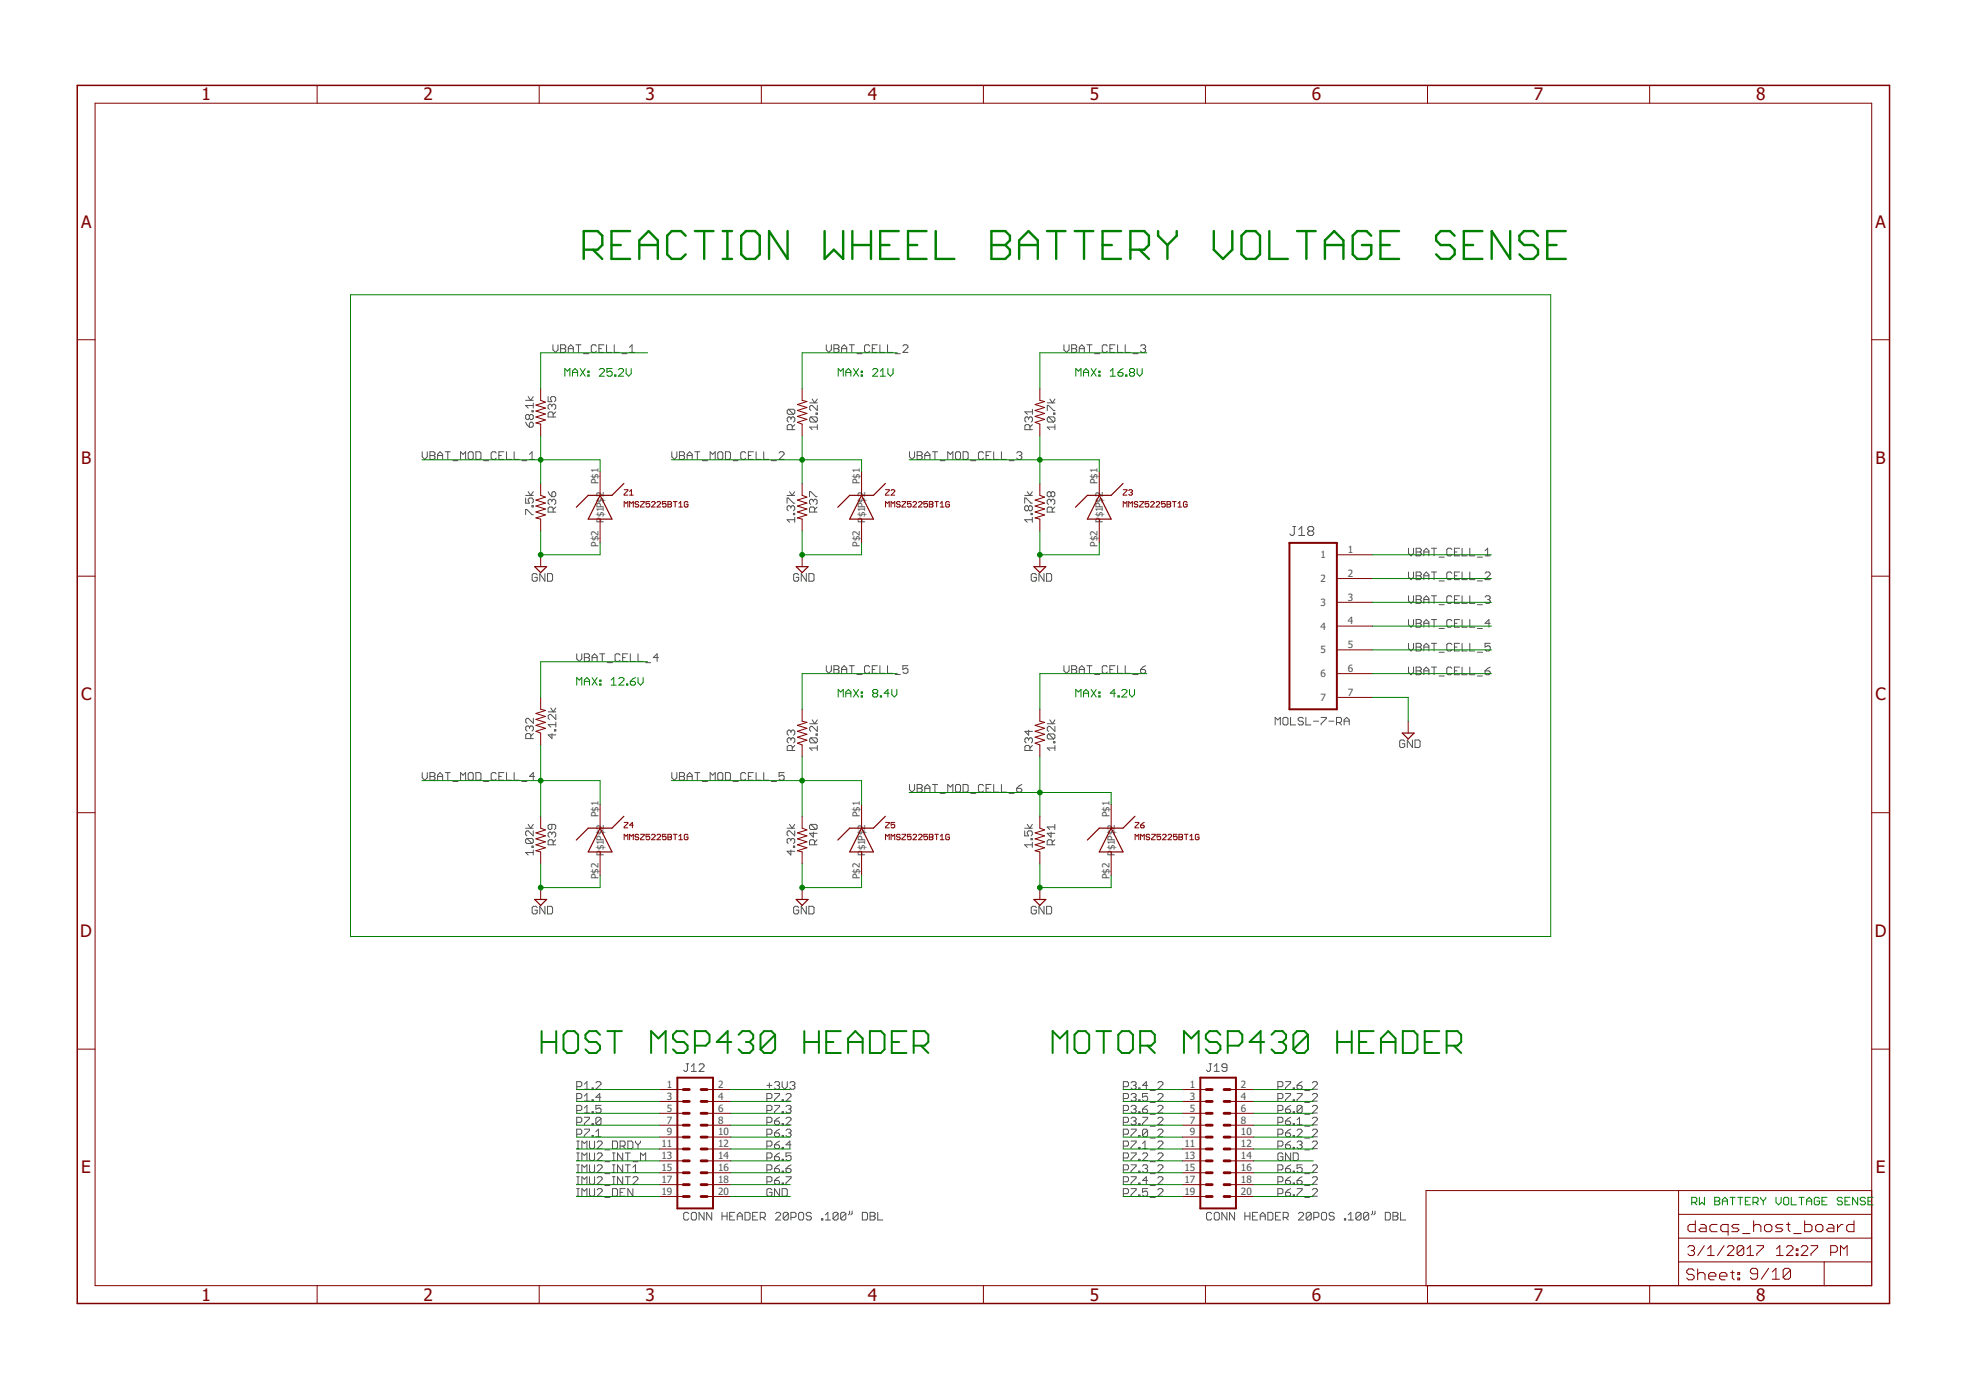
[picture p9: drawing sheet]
<svg xmlns="http://www.w3.org/2000/svg" width="420mm" height="297mm" viewBox="0 0 420 297" stroke-linecap="round" stroke-linejoin="round" font-family="sans-serif">
<defs><g id="words">
<g font-size="3.7" fill="#800000">
<text x="43.1" y="21.4">1</text>
<text x="90.5" y="21.4">2</text>
<text x="138" y="21.4">3</text>
<text x="185.4" y="21.4">4</text>
<text x="232.9" y="21.4">5</text>
<text x="280.4" y="21.4">6</text>
<text x="327.8" y="21.4">7</text>
<text x="375.3" y="21.4">8</text>
<text x="17.3" y="48.6">A</text>
<text x="400.8" y="48.6">A</text>
<text x="17.3" y="99.2">B</text>
<text x="400.8" y="99.2">B</text>
<text x="17.3" y="149.7">C</text>
<text x="400.8" y="149.7">C</text>
<text x="17.2" y="200.2">D</text>
<text x="400.7" y="200.2">D</text>
<text x="17.4" y="250.8">E</text>
<text x="400.9" y="250.8">E</text>
<text x="43.1" y="277.9">1</text>
<text x="90.5" y="277.9">2</text>
<text x="138" y="277.9">3</text>
<text x="185.4" y="277.9">4</text>
<text x="232.9" y="277.9">5</text>
<text x="280.4" y="277.9">6</text>
<text x="327.8" y="277.9">7</text>
<text x="375.3" y="277.9">8</text>
</g>
<g font-size="2.1" fill="#505050">
<text x="127.9" y="103.5" transform="rotate(-90 127.9 103.5)">P$1</text>
<text x="183.8" y="103.5" transform="rotate(-90 183.8 103.5)">P$1</text>
<text x="234.6" y="103.5" transform="rotate(-90 234.6 103.5)">P$1</text>
<text x="129" y="111.7" transform="rotate(-90 129 111.7)">P</text>
<text x="129" y="110.5" transform="rotate(-90 129 110.5)">$1P$2</text>
<text x="184.9" y="111.7" transform="rotate(-90 184.9 111.7)">P</text>
<text x="184.9" y="110.5" transform="rotate(-90 184.9 110.5)">$1P$2</text>
<text x="235.7" y="111.7" transform="rotate(-90 235.7 111.7)">P</text>
<text x="235.7" y="110.5" transform="rotate(-90 235.7 110.5)">$1P$2</text>
<text x="127.9" y="116.8" transform="rotate(-90 127.9 116.8)">P$2</text>
<text x="183.8" y="116.8" transform="rotate(-90 183.8 116.8)">P$2</text>
<text x="234.6" y="116.8" transform="rotate(-90 234.6 116.8)">P$2</text>
<text x="282.2" y="119.3">1</text>
<text x="288.1" y="118.2">1</text>
<text x="282.2" y="124.4">2</text>
<text x="288.1" y="123.3">2</text>
<text x="282.2" y="129.5">3</text>
<text x="288.1" y="128.4">3</text>
<text x="282.2" y="134.6">4</text>
<text x="288.1" y="133.4">4</text>
<text x="282.2" y="139.6">5</text>
<text x="288.1" y="138.5">5</text>
<text x="288.1" y="143.6">6</text>
<text x="282.2" y="144.7">6</text>
<text x="282.2" y="149.8">7</text>
<text x="288.1" y="148.7">7</text>
<text x="127.9" y="174.6" transform="rotate(-90 127.9 174.6)">P$1</text>
<text x="183.8" y="174.6" transform="rotate(-90 183.8 174.6)">P$1</text>
<text x="237.1" y="174.6" transform="rotate(-90 237.1 174.6)">P$1</text>
<text x="129" y="182.8" transform="rotate(-90 129 182.8)">P</text>
<text x="129" y="181.6" transform="rotate(-90 129 181.6)">$1P$2</text>
<text x="184.9" y="182.8" transform="rotate(-90 184.9 182.8)">P</text>
<text x="184.9" y="181.6" transform="rotate(-90 184.9 181.6)">$1P$2</text>
<text x="238.2" y="182.8" transform="rotate(-90 238.2 182.8)">P</text>
<text x="238.2" y="181.6" transform="rotate(-90 238.2 181.6)">$1P$2</text>
<text x="127.9" y="187.9" transform="rotate(-90 127.9 187.9)">P$2</text>
<text x="183.8" y="187.9" transform="rotate(-90 183.8 187.9)">P$2</text>
<text x="237.1" y="187.9" transform="rotate(-90 237.1 187.9)">P$2</text>
<text x="142.5" y="232.5">1</text>
<text x="153.5" y="232.5">2</text>
<text x="254.3" y="232.5">1</text>
<text x="265.2" y="232.5">2</text>
<text x="142.5" y="235">3</text>
<text x="142.5" y="237.6">5</text>
<text x="153.5" y="235">4</text>
<text x="153.5" y="237.6">6</text>
<text x="254.3" y="235">3</text>
<text x="254.3" y="237.6">5</text>
<text x="265.2" y="235">4</text>
<text x="265.2" y="237.6">6</text>
<text x="141.4" y="245.2">11</text>
<text x="142.5" y="240.1">7</text>
<text x="142.5" y="242.6">9</text>
<text x="153.5" y="240.1">8</text>
<text x="153.5" y="242.6">10</text>
<text x="153.5" y="245.2">12</text>
<text x="253.1" y="245.2">11</text>
<text x="254.3" y="240.1">7</text>
<text x="254.3" y="242.6">9</text>
<text x="265.2" y="240.1">8</text>
<text x="265.2" y="242.6">10</text>
<text x="265.2" y="245.2">12</text>
<text x="141.4" y="247.7">13</text>
<text x="141.4" y="250.3">15</text>
<text x="153.5" y="247.7">14</text>
<text x="153.5" y="250.3">16</text>
<text x="253.1" y="247.7">13</text>
<text x="253.1" y="250.3">15</text>
<text x="265.2" y="247.7">14</text>
<text x="265.2" y="250.3">16</text>
<text x="141.4" y="252.8">17</text>
<text x="141.4" y="255.3">19</text>
<text x="153.5" y="252.8">18</text>
<text x="153.5" y="255.3">20</text>
<text x="253.1" y="252.8">17</text>
<text x="253.1" y="255.3">19</text>
<text x="265.2" y="252.8">18</text>
<text x="265.2" y="255.3">20</text>
</g>
</g></defs>
<g fill="none" stroke="#505050" stroke-width=".21">
<path d="M118.2 73.7v1.1l.5 .5 .6-.5v-1.1M119.8 73.7h.8l.3 .3v.2l-.3 .3 .3 .3v.2l-.3 .3h-.8zM119.8 74.5h.8M121.5 74.5h1M121.5 75.3v-1.1l.5-.5 .5 .5v1.1M123.1 73.7h1.1M123.6 73.7v1.6M124.7 75.6h1.1M127.4 74l-.2-.3h-.6l-.2 .3v1l.2 .3h.6l.2-.3M128 74.5h.5M129.1 73.7h-1.1v1.6h1.1M129.6 73.7v1.6h1.1"/>
<path d="M131.3 73.7v1.6h1.1M132.9 75.6h1.1M134.5 75.3h1.1M134.5 74.2l.6-.5v1.6M176.6 73.7v1.1l.5 .5 .6-.5v-1.1M178.2 73.7h.8l.3 .3v.2l-.3 .3 .3 .3v.2l-.3 .3h-.8zM178.2 74.5h.8M179.9 74.5h1.1M179.9 75.3v-1.1l.5-.5 .6 .5v1.1M181.5 73.7h1.1M182 73.7v1.6M183.1 75.6h1.1"/>
<path d="M185.9 74l-.3-.3h-.6l-.2 .3v1l.2 .3h.6l.3-.3M186.4 74.5h.5M187.5 73.7h-1.1v1.6h1.1M188 73.7v1.6h1.1M189.7 73.7v1.6h1.1M191.3 75.6h1.1M193 74l.2-.3h.6l.2 .3v.2l-1 1.1h1M227.4 73.7v1.1l.5 .5 .6-.5v-1.1M229 73.7h.8l.3 .3v.2l-.3 .3 .3 .3v.2l-.3 .3h-.8zM229 74.5h.8M230.7 74.5h1M230.7 75.3v-1.1l.5-.5 .5 .5v1.1"/>
<path d="M232.3 73.7h1.1M232.8 73.7v1.6M233.9 75.6h1.1M236.6 74l-.2-.3h-.6l-.2 .3v1l.2 .3h.6l.2-.3M237.2 74.5h.5M238.3 73.7h-1.1v1.6h1.1M238.8 73.7v1.6h1.1M240.5 73.7v1.6h1.1M242.1 75.6h1.1M243.8 74l.2-.3h.6l.2 .3v.2l-.2 .3M244.3 74.5h.3M244.6 74.5l.2 .3v.2l-.2 .3h-.6l-.2-.3"/>
<path d="M90.2 96.5v1.1l.6 .6 .5-.6v-1.1M91.9 96.5h.8l.3 .3v.3l-.3 .2 .3 .3v.3l-.3 .3h-.8zM91.9 97.3h.8M93.5 97.3h1.1M93.5 98.2v-1.1l.5-.6 .6 .6v1.1M95.1 96.5h1.1M95.7 96.5v1.7M96.8 98.4h1.1M98.4 98.2v-1.7l.6 .6 .5-.6v1.7M100.3 96.5h.6l.2 .3v1.1l-.2 .3h-.6l-.2-.3v-1.1zM101.7 96.5h.8l.3 .3v1.1l-.3 .3h-.8zM103.3 98.4h1.1"/>
<path d="M106 96.8l-.2-.3h-.6l-.2 .3v1.1l.2 .3h.6l.2-.3M106.6 97.3h.5M107.7 96.5h-1.1v1.7h1.1M108.2 96.5v1.7h1.1M109.9 96.5v1.7h1.1M111.5 98.4h1.1M112.3 90.2l.3 .6 .5 .5M112.3 85.6h1.7M112.9 84.8l.5 .8 .6-.8M113.1 90.5l.3-.3h.3l.3 .3v.5l-.3 .3h-.6zM113.1 88.8l.3-.2h.3l.3 .2v.6l-.3 .3h-.3l-.3-.3M113.1 88.8v.6"/>
<path d="M113.1 88.8l-.2-.2h-.3l-.3 .2v.6l.3 .3h.3l.2-.3M113.2 97.1l.5-.6v1.7M113.2 98.2h1M113.7 87.8h.3v.2h-.3zM114 86.7h-1.7l.6 .5M114 86.1v1.1M117.1 84.8v1h.8l-.2-.5v-.3l.2-.2h.6l.3 .2v.6l-.3 .2M117.9 86.7l.3-.3h.3l.3 .3v.5l-.3 .3M117.9 86.7l-.2-.3h-.3l-.3 .3v.5l.3 .3M117.9 86.7v.2M118.2 89.1v-.8l-.3-.3h-.5l-.3 .3v.8h1.7M118.8 88l-.6 .6"/>
<path d="M143.6 96.5v1.1l.5 .6 .6-.6v-1.1M145.2 96.5h.8l.3 .3v.3l-.3 .2 .3 .3v.3l-.3 .3h-.8zM145.2 97.3h.8M146.9 97.3h1M146.9 98.2v-1.1l.5-.6 .5 .6v1.1M148.5 96.5h1.1M149 96.5v1.7M150.1 98.4h1.1M151.8 98.2v-1.7l.5 .6 .5-.6v1.7M153.7 96.5h.5l.3 .3v1.1l-.3 .3h-.5l-.3-.3v-1.1zM155 96.5h.9l.2 .3v1.1l-.2 .3h-.9zM156.7 98.4h1.1"/>
<path d="M159.4 96.8l-.3-.3h-.5l-.3 .3v1.1l.3 .3h.5l.3-.3M159.9 97.3h.6M161 96.5h-1.1v1.7h1.1M161.6 96.5v1.7h1.1M163.2 96.5v1.7h1.1M164.8 98.4h1.1M166.5 96.8l.3-.3h.5l.3 .3v.3l-1.1 1.1h1.1M168.5 87.5l-.3 .2v.6l.3 .2h1.1M168.5 87.5h1.1l.3 .2v.6l-.3 .2M168.5 87.5l1.1 1M169 89.4l-.2-.3h-.3l-.3 .3v.5l.3 .3M169 89.4l.3-.3h.3l.3 .3v.5l-.3 .3"/>
<path d="M169 89.4v.2M169.3 91.8v-.8l-.3-.3h-.5l-.3 .3v.8h1.7M169.9 90.7l-.6 .6M173 86.1h1.7M173.3 89.1h1.1l.3 .3v.5l-.3 .3M173.3 89.1l-.3 .3v.5l.3 .3h1.1M173.3 89.1l1.1 1.1M173.6 85.3l.5 .8 .6-.8M174.4 88.3h.3v.2h-.3zM174.7 91.3h-1.7l.6 .5M174.7 86.6v1.1l-1.1-1.1h-.3l-.3 .3v.6l.3 .2M174.7 90.7v1.1"/>
<path d="M194.4 96.5v1.1l.5 .6 .6-.6v-1.1M196 96.5h.8l.3 .3v.3l-.3 .2 .3 .3v.3l-.3 .3h-.8zM196 97.3h.8M197.6 97.3h1.1M197.6 98.2v-1.1l.6-.6 .5 .6v1.1M199.3 96.5h1.1M199.8 96.5v1.7M200.9 98.4h1.1M202.5 98.2v-1.7l.6 .6 .5-.6v1.7M204.4 96.5h.6l.3 .3v1.1l-.3 .3h-.6l-.2-.3v-1.1zM205.8 96.5h.8l.3 .3v1.1l-.3 .3h-.8zM207.5 98.4h1.1"/>
<path d="M210.2 96.8l-.3-.3h-.5l-.3 .3v1.1l.3 .3h.5l.3-.3M210.7 97.3h.6M211.8 96.5h-1.1v1.7h1.1M212.4 96.5v1.7h1.1M214 96.5v1.7h1.1M215.6 98.4h1.1M217.3 96.8l.3-.3h.5l.3 .3v.3l-.3 .2M217.8 97.3h.3M218.1 97.3l.3 .3v.3l-.3 .3h-.5l-.3-.3M219.8 89.4l-.2-.3h-.3l-.3 .3v.5l.3 .3M219.8 89.4l.3-.3h.3l.2 .3v.5l-.2 .3M219.8 89.4v.2"/>
<path d="M220.1 91.8v-.8l-.3-.3h-.5l-.3 .3v.8h1.6M220.6 88h-1.6l.6 .5M220.6 90.7l-.5 .6M220.6 87.5v1M223.8 87.7v-1.1h.3l1.1 1.1h.2M223.8 86.1h1.6M224.1 89.1l-.3 .3v.5l.3 .3h1.1M224.1 89.1h1.1l.2 .3v.5l-.2 .3M224.1 89.1l1.1 1.1M224.4 85.3l.5 .8 .5-.8M225.2 88.3h.2v.2h-.2zM225.4 91.3h-1.6l.6 .5"/>
<path d="M225.4 90.7v1.1M112.3 106.4v1.1h.8l-.2-.5v-.3l.2-.3h.6l.3 .3v.6l-.3 .2M112.3 110v-1.1h.3l1.1 1.1h.3M112.3 105.9h1.7M112.9 105.1l.5 .8 .6-.8M113.7 108.1h.3v.2h-.3zM117.1 105.1l.3 .5 .5 .6M117.9 105.3l.3-.2h.3l.3 .2v.6l-.3 .3h-.6zM117.9 107l.3-.3h.3l.3 .3v.5l-.3 .3M117.9 107l-.2-.3h-.3l-.3 .3v.5l.3 .3M117.9 107v.3M118.2 109.4v-.8l-.3-.2h-.5l-.3 .2v.8h1.7"/>
<path d="M118.8 108.4l-.6 .5M168.2 107.5v-1.1h.3l1.1 1.1h.2M168.2 105.9h1.6M168.7 105.1l.6 .8 .5-.8M169 108.4l.3-.3h.3l.2 .3v.5l-.2 .3M169 108.4l-.3-.3h-.2l-.3 .3v.5l.3 .3M169 108.4v.2M169.6 109.7h.2v.3h-.2zM169.8 111.1h-1.6l.5 .5M169.8 110.5v1.1M173 106.2v-1.1h.3l1.1 1.1h.2M173.8 107l-.3-.3h-.2l-.3 .3v.5l.3 .3"/>
<path d="M173.8 107l.3-.3h.3l.2 .3v.5l-.2 .3M173.8 107v.3M174.1 109.4v-.8l-.3-.2h-.5l-.3 .2v.8h1.6M174.6 108.4l-.5 .5M219 107.5v-1.1h.3l1 1.1h.3M219 105.9h1.6M219.5 105.1l.6 .8 .5-.8M219.8 108.4l-.3-.3h-.2l-.3 .3v.5l.3 .3h.2l.3-.3M219.8 108.4l.3-.3h.2l.3 .3v.5l-.3 .3h-.2l-.3-.3M219.8 108.4v.5M220.3 109.7h.3v.3h-.3zM220.6 111.1h-1.6l.5 .5"/>
<path d="M220.6 110.5v1.1M224.6 105.3l-.3-.2h-.2l-.3 .2v.6l.3 .3h.2l.3-.3M224.6 107l-.3-.3h-.2l-.3 .3v.5l.3 .3M224.6 107l.3-.3h.2l.3 .3v.5l-.3 .3M224.6 105.3l.3-.2h.2l.3 .2v.6l-.3 .3h-.2l-.3-.3M224.6 105.3v.6M224.6 107v.3M224.9 109.4v-.8l-.3-.2h-.5l-.3 .2v.8h1.6M225.4 108.4l-.5 .5M276.3 112.5h.6M276.6 112.5v1.6l-.3 .3h-.3l-.3-.3M277.6 114.4h1.2"/>
<path d="M277.6 113.2l.6-.7v1.9M279.8 113.5l-.3-.3v-.4l.3-.3h.6l.4 .3v.4l-.4 .3M279.8 113.5l-.3 .3v.3l.3 .3h.6l.4-.3v-.3l-.4-.3M279.8 113.5h.6M301 117.2v1l.6 .6 .5-.6v-1M302.6 117.2h.9l.2 .2v.3l-.2 .3 .2 .2v.3l-.2 .3h-.9zM302.6 118h.9M304.3 118h1.1M304.3 118.8v-1.1l.5-.5 .6 .5v1.1M305.9 117.2h1.1M306.5 117.2v1.6M307.6 119.1h1.1"/>
<path d="M310.3 117.4l-.3-.2h-.5l-.3 .2v1.1l.3 .3h.5l.3-.3M310.8 118h.6M311.9 117.2h-1.1v1.6h1.1M312.5 117.2v1.6h1.1M314.1 117.2v1.6h1.1M315.7 119.1h1.1M317.4 118.8h1.1M317.4 117.7l.5-.5v1.6M114.8 122.9l-.3-.3h-.5l-.3 .3v1l.3 .3h.5l.3-.3v-.5h-.5M116.5 122.6v1.6l-1.1-1.6v1.6M117 122.6h.8l.3 .3v1l-.3 .3h-.8zM123.3 139.7v1.1l.5 .6 .5-.6v-1.1"/>
<path d="M124.9 139.7h.8l.3 .3v.3l-.3 .2 .3 .3v.3l-.3 .3h-.8zM128.2 139.7h1M128.7 139.7v1.7M132.5 140l-.3-.3h-.5l-.3 .3v1.1l.3 .3h.5l.3-.3M134.2 139.7h-1.1v1.7h1.1M134.7 139.7v1.7h1.1M136.4 139.7v1.7h1M170.7 122.9l-.3-.3h-.5l-.3 .3v1l.3 .3h.5l.3-.3v-.5h-.6M172.3 122.6v1.6l-1.1-1.6v1.6M172.9 122.6h.8l.3 .3v1l-.3 .3h-.8zM221.5 122.9l-.3-.3h-.5l-.3 .3v1l.3 .3h.5l.3-.3v-.5h-.6M223.1 122.6v1.6l-1.1-1.6v1.6"/>
<path d="M223.7 122.6h.8l.2 .3v1l-.2 .3h-.8zM301 122.2v1.1l.6 .6 .5-.6v-1.1M301 127.3v1.1l.6 .5 .5-.5v-1.1M301 132.4v1.1l.6 .5 .5-.5v-1.1M301 137.5v1.1l.6 .5 .5-.5v-1.1M302.6 122.2h.9l.2 .3v.3l-.2 .2 .2 .3v.3l-.2 .3h-.9zM302.6 127.3h.9l.2 .3v.3l-.2 .2 .2 .3v.3l-.2 .2h-.9zM302.6 132.4h.9l.2 .3v.2l-.2 .3 .2 .3v.3l-.2 .2h-.9zM302.6 137.5h.9l.2 .3v.2l-.2 .3 .2 .3v.2l-.2 .3h-.9zM302.6 123h.9M302.6 128.1h.9M302.6 133.2h.9"/>
<path d="M302.6 138.3h.9M304.3 123.9v-1.1l.5-.6 .6 .6v1.1M304.3 128.9v-1l.5-.6 .6 .6v1M304.3 134v-1.1l.5-.5 .6 .5v1.1M304.3 139.1v-1.1l.5-.5 .6 .5v1.1M304.3 123h1.1M304.3 128.1h1.1M304.3 133.2h1.1M304.3 138.3h1.1M305.9 122.2h1.1M305.9 127.3h1.1M305.9 132.4h1.1"/>
<path d="M305.9 137.5h1.1M306.5 122.2v1.7M306.5 127.3v1.6M306.5 132.4v1.6M306.5 137.5v1.6M307.6 124.1h1.1M307.6 129.2h1.1M307.6 134.3h1.1M307.6 139.4h1.1M310.3 127.6l-.3-.3h-.5l-.3 .3v1.1l.3 .2h.5l.3-.2M310.3 122.5l-.3-.3h-.5l-.3 .3v1.1l.3 .3h.5l.3-.3M310.3 132.7l-.3-.3h-.5l-.3 .3v1.1l.3 .2h.5l.3-.2"/>
<path d="M310.3 137.8l-.3-.3h-.5l-.3 .3v1l.3 .3h.5l.3-.3M310.8 123h.6M310.8 128.1h.6M310.8 133.2h.6M310.8 138.3h.6M311.9 122.2h-1.1v1.7h1.1M311.9 127.3h-1.1v1.6h1.1M311.9 132.4h-1.1v1.6h1.1M311.9 137.5h-1.1v1.6h1.1M312.5 122.2v1.7h1.1M312.5 127.3v1.6h1.1M312.5 132.4v1.6h1.1"/>
<path d="M312.5 137.5v1.6h1.1M314.1 122.2v1.7h1.1M314.1 127.3v1.6h1.1M314.1 132.4v1.6h1.1M314.1 137.5v1.6h1.1M315.7 124.1h1.1M315.7 129.2h1.1M315.7 134.3h1.1M315.7 139.4h1.1M317.4 122.5l.2-.3h.6l.3 .3v.3l-1.1 1.1h1.1M317.4 127.6l.2-.3h.6l.3 .3v.3l-.3 .2M317.9 128.1h.3"/>
<path d="M318.2 128.1l.3 .3v.3l-.3 .2h-.6l-.2-.2M318.5 137.5h-1.1v.8l.8-.3 .3 .3v.5l-.3 .3h-.6l-.2-.3M318.5 133.2h-1.1l.8-.8v1.6M113.2 155.4l.2-.3h.3l.3 .3v.5l-.3 .3M113.2 155.4v.3M113.2 155.4l-.3-.3h-.3l-.2 .3v.5l.2 .3M113.4 157.8v-.8l-.2-.2h-.6l-.2 .2v.8h1.6M114 153.5v1.1l-1.1-1.1h-.3l-.2 .3v.5l.2 .3M114 156.8l-.6 .5M117.2 152.1h1.6M117.7 151.3l.5 .8 .6-.8M118 156.8v1l-.8-.8h1.6"/>
<path d="M118.5 155.9h.3v.3h-.3zM118.8 152.7v1.1l-1.1-1.1h-.3l-.2 .3v.5l.2 .3M118.8 154.3v1.1M118.8 154.9h-1.6l.5 .5M124.9 140.5h.8M126.5 140.5h1.1M126.5 141.4v-1.1l.6-.6 .5 .6v1.1M129.8 141.6h1.1M133.1 140.5h.5M138 141.6h1.1M140.7 140.5h-1.1l.8-.8v1.7M169 157.9l-.2-.2h-.3l-.3 .2v.6l.3 .2"/>
<path d="M169 157.9l.3-.2h.3l.3 .2v.6l-.3 .2M169 156.3l.3-.3h.3l.3 .3v.5l-.3 .3M169 156.3v.3M169 157.9v.3M169 156.3l-.2-.3h-.3l-.3 .3v.5l.3 .3M169.9 159.3l-.6 .6M173 154.7h1.7M173.3 157.7h1.1l.3 .2v.6l-.3 .2M173.3 157.7l-.3 .2v.6l.3 .2h1.1M173.3 157.7l1.1 1M173.6 153.8l.5 .9 .6-.9M174.4 156.8h.3v.3h-.3z"/>
<path d="M174.7 155.2v1.1l-1.1-1.1h-.3l-.3 .3v.5l.3 .3M174.7 159.3v1.1M174.7 159.9h-1.7l.6 .5M176.6 142.3v1l.5 .6 .6-.6v-1M178.2 142.3h.8l.3 .2v.3l-.3 .3 .3 .2v.3l-.3 .3h-.8zM178.2 143.1h.8M179.9 143.9v-1.1l.5-.5 .6 .5v1.1M179.9 143.1h1.1M181.5 142.3h1.1M182 142.3v1.6M183.1 144.1h1.1M185.9 142.5l-.3-.2h-.6l-.2 .2v1.1l.2 .3h.6l.3-.3"/>
<path d="M186.4 143.1h.5M187.5 142.3h-1.1v1.6h1.1M188 142.3v1.6h1.1M189.7 142.3v1.6h1.1M191.3 144.1h1.1M194 142.3h-1v.8l.8-.3 .2 .3v.5l-.2 .3h-.6l-.2-.3M219.8 157.9l-.2-.2h-.3l-.3 .2v.6l.3 .2M219.8 157.9l.3-.2h.3l.2 .2v.6l-.2 .2M219.8 156v1.1l-.8-.8h1.6M219.8 157.9v.3M220.6 159.3l-.5 .6M223.8 154.7h1.6"/>
<path d="M224.1 156.8h1.1l.2 .3v.6l-.2 .2M224.1 156.8l-.3 .3v.6l.3 .2h1.1M224.1 156.8l1.1 1.1M224.4 153.8l.5 .9 .5-.9M225.2 158.5h.2v.2h-.2zM225.4 155.2v1.1l-1-1.1h-.3l-.3 .3v.5l.3 .3M225.4 159.3v1.1M225.4 159.9h-1.6l.6 .5M227.4 142.3v1l.5 .6 .6-.6v-1M229 142.3h.8l.3 .2v.3l-.3 .3 .3 .2v.3l-.3 .3h-.8zM229 143.1h.8M230.7 143.9v-1.1l.5-.5 .5 .5v1.1"/>
<path d="M230.7 143.1h1M232.3 142.3h1.1M232.8 142.3v1.6M233.9 144.1h1.1M236.6 142.5l-.2-.2h-.6l-.2 .2v1.1l.2 .3h.6l.2-.3M237.2 143.1h.5M238.3 142.3h-1.1v1.6h1.1M238.8 142.3v1.6h1.1M240.5 142.3v1.6h1.1M242.1 144.1h1.1M243.8 143.1h.8l.2 .2v.3l-.2 .3h-.6l-.2-.3zM244.8 142.3l-.5 .2-.5 .6"/>
<path d="M272.5 154.9v-1.6l.6 .5 .5-.5v1.6M274.2 153.6l.2-.3h.6l.3 .3v1.1l-.3 .2h-.6l-.2-.2zM275.8 153.3v1.6h1.1M278.5 153.6l-.2-.3h-.6l-.3 .3v.2l.3 .3h.6l.2 .3v.3l-.2 .2h-.6l-.3-.2M279.1 153.3v1.6h1.1M280.7 154.1h1.1M282.3 153.3h1.1v.3l-1.1 1.1v.2M284 154.1h1.1M285.6 154.4h.8l.3-.3v-.5l-.3-.3h-.8v1.6M286.2 154.4l.5 .5M287.3 154.1h1.1M287.3 154.9v-1.1l.5-.5 .6 .5v1.1"/>
<path d="M300.2 158.4l-.3-.3h-.5l-.3 .3v1.1l.3 .2h.5l.3-.2v-.6h-.5M301 142.6v1l.6 .6 .5-.6v-1M301.9 158.1v1.6l-1.1-1.6v1.6M302.4 158.1h.8l.3 .3v1.1l-.3 .2h-.8zM302.6 142.6h.9l.2 .2v.3l-.2 .3 .2 .2v.3l-.2 .3h-.9zM302.6 143.4h.9M304.3 144.2v-1.1l.5-.5 .6 .5v1.1M304.3 143.4h1.1M305.9 142.6h1.1M306.5 142.6v1.6M307.6 144.5h1.1M310.3 142.8l-.3-.2h-.5l-.3 .2v1.1l.3 .3h.5l.3-.3"/>
<path d="M310.8 143.4h.6M311.9 142.6h-1.1v1.6h1.1M312.5 142.6v1.6h1.1M314.1 142.6v1.6h1.1M315.7 144.5h1.1M317.4 143.4h.8l.3 .2v.3l-.3 .3h-.6l-.2-.3zM318.5 142.6l-1.1 .8M90.2 165.1v1.1l.6 .5 .5-.5v-1.1M91.9 165.1h.8l.3 .3v.3l-.3 .2 .3 .3v.3l-.3 .2h-.8zM91.9 165.9h.8M93.5 166.7v-1l.5-.6 .6 .6v1M93.5 165.9h1.1"/>
<path d="M95.1 165.1h1.1M95.7 165.1v1.6M96.8 167h1.1M98.4 166.7v-1.6l.6 .6 .5-.6v1.6M100.3 165.1h.6l.2 .3v1.1l-.2 .2h-.6l-.2-.2v-1.1zM101.7 165.1h.8l.3 .3v1.1l-.3 .2h-.8zM103.3 167h1.1M106 165.4l-.2-.3h-.6l-.2 .3v1.1l.2 .2h.6l.2-.2M106.6 165.9h.5M107.7 165.1h-1.1v1.6h1.1M108.2 165.1v1.6h1.1M109.9 165.1v1.6h1.1"/>
<path d="M111.5 167h1.1M112.3 177h1.7M112.6 179.2h1.1l.3 .3v.5l-.3 .3M112.6 179.2l-.3 .3v.5l.3 .3h1.1M112.6 179.2l1.1 1.1M112.9 176.2l.5 .8 .6-.8M114 177.5v1.1l-1.1-1.1h-.3l-.3 .3v.6l.3 .2M114.2 165.9h-1l.8-.8v1.6M117.9 176.2v.8l-.2 .3h-.3l-.3-.3v-.6l.3-.2h1.1l.3 .2v.6l-.3 .3M117.9 178.1l.3-.3h.3l.3 .3v.5l-.3 .3M117.9 178.1l-.2-.3h-.3l-.3 .3v.5l.3 .3M117.9 178.1v.3"/>
<path d="M118.8 179.5l-.6 .5M143.6 165.1v1.1l.5 .5 .6-.5v-1.1M145.2 165.1h.8l.3 .3v.3l-.3 .2 .3 .3v.3l-.3 .2h-.8zM145.2 165.9h.8M146.9 166.7v-1l.5-.6 .5 .6v1M146.9 165.9h1M148.5 165.1h1.1M149 165.1v1.6M150.1 167h1.1M151.8 166.7v-1.6l.5 .6 .5-.6v1.6M153.7 165.1h.5l.3 .3v1.1l-.3 .2h-.5l-.3-.2v-1.1zM155 165.1h.9l.2 .3v1.1l-.2 .2h-.9z"/>
<path d="M156.7 167h1.1M159.4 165.4l-.3-.3h-.5l-.3 .3v1.1l.3 .2h.5l.3-.2M159.9 165.9h.6M161 165.1h-1.1v1.6h1.1M161.6 165.1v1.6h1.1M163.2 165.1v1.6h1.1M164.8 167h1.1M167.6 165.1h-1.1v.8l.5-.2h.3l.3 .2v.6l-.3 .2h-.5l-.3-.2M168.2 177h1.6M168.7 176.2l.6 .8 .5-.8M169 179.5l.3-.3h.3l.2 .3v.5l-.2 .3M169 179.5l-.3-.3h-.2l-.3 .3v.5l.3 .3"/>
<path d="M169 179.5v.2M169.3 160.4v-.8l-.3-.3h-.5l-.3 .3v.8h1.7M169.8 177.5v1.1l-1.1-1.1h-.2l-.3 .3v.6l.3 .2M173.3 176.2l-.3 .2v.6l.3 .3h1.1M173.3 176.2h1.1l.2 .2v.6l-.2 .3M173.3 176.2l1.1 1.1M173.8 177.8v1.1l-.8-.8h1.6M174.6 179.5l-.5 .5M194.4 167.6v1.1l.5 .6 .6-.6v-1.1M196 167.6h.8l.3 .3v.3l-.3 .3 .3 .2v.3l-.3 .3h-.8zM196 168.5h.8M197.6 169.3v-1.1l.6-.6 .5 .6v1.1"/>
<path d="M197.6 168.5h1.1M199.3 167.6h1.1M199.8 167.6v1.7M200.9 169.5h1.1M202.5 169.3v-1.7l.6 .6 .5-.6v1.7M204.4 167.6h.6l.3 .3v1.1l-.3 .3h-.6l-.2-.3v-1.1zM205.8 167.6h.8l.3 .3v1.1l-.3 .3h-.8zM207.5 169.5h1.1M210.2 167.9l-.3-.3h-.5l-.3 .3v1.1l.3 .3h.5l.3-.3M210.7 168.5h.6M211.8 167.6h-1.1v1.7h1.1M212.4 167.6v1.7h1.1"/>
<path d="M214 167.6v1.7h1.1M215.6 169.5h1.1M217.3 168.5h.8l.3 .2v.3l-.3 .3h-.5l-.3-.3zM218.4 167.6l-.6 .3-.5 .6M219 177.5v1.1h.8l-.3-.5v-.3l.3-.3h.5l.3 .3v.6l-.3 .2M219 177h1.6M219.5 176.2l.6 .8 .5-.8M220.1 160.4v-.8l-.3-.3h-.5l-.3 .3v.8h1.6M220.3 179.2h.3v.3h-.3zM224.6 177.8v1.1l-.8-.8h1.6M225.4 176.2v1.1M225.4 179.5l-.5 .5"/>
<path d="M225.4 176.7h-1.6l.5 .6M113.7 180.8h.3v.3h-.3zM114 181.6v1.1M114 182.2h-1.7l.6 .5M114.8 194l-.3-.3h-.5l-.3 .3v1l.3 .3h.5l.3-.3v-.5h-.5M116.5 193.7v1.6l-1.1-1.6v1.6M117 193.7h.8l.3 .3v1l-.3 .3h-.8zM118.2 180.5v-.8l-.3-.2h-.5l-.3 .2v.8h1.7M169 181.6v1.1l-.8-.8h1.6M169.6 180.8h.2v.3h-.2zM170.7 194l-.3-.3h-.5l-.3 .3v1l.3 .3h.5l.3-.3v-.5h-.6M172.3 193.7v1.6l-1.1-1.6v1.6"/>
<path d="M172.9 193.7h.8l.3 .3v1l-.3 .3h-.8zM174.1 180.5v-.8l-.3-.2h-.5l-.3 .2v.8h1.6M220.6 180v1.1M220.6 180.5h-1.6l.5 .6M221.5 194l-.3-.3h-.5l-.3 .3v1l.3 .3h.5l.3-.3v-.5h-.6M223.1 193.7v1.6l-1.1-1.6v1.6M223.7 193.7h.8l.2 .3v1l-.2 .3h-.8zM224.9 180.5v-.8l-.3-.2h-.5l-.3 .2v.8h1.6M123.3 232.2h.8l.2-.3v-.5l-.2-.3h-.8v1.7M123.3 234.8h.8l.2-.3v-.5l-.2-.3h-.8v1.6M123.3 237.3h.8l.2-.3v-.5l-.2-.3h-.8v1.6M123.3 239.8h.8l.2-.2v-.6l-.2-.2h-.8v1.6"/>
<path d="M124.9 238.8h1.1v.2l-1.1 1.1v.3M124.9 231.7l.5-.6v1.7M124.9 234.2l.5-.5v1.6M124.9 236.8l.5-.6v1.6M124.9 232.8h1.1M124.9 235.3h1.1M124.9 237.8h1.1M126.5 232.5h.3v.3h-.3zM126.5 235h.3v.3h-.3zM126.5 237.6h.3v.2h-.3zM127.3 231.4l.3-.3h.6l.2 .3v.3l-1.1 1.1h1.1M128.4 239v1.1l-.2 .3h-.6l-.3-.3"/>
<path d="M128.4 236.2h-1.1v.8l.6-.2h.3l.2 .2v.6l-.2 .2h-.6l-.3-.2M128.4 234.5h-1.1l.9-.8v1.6M128.4 239l-.2-.2h-.6l-.3 .2v1.1M128.4 239l-1.1 1.1M146.6 227.3h.6M146.9 227.3v1.4l-.3 .3h-.2l-.3-.3M147.7 229h1.1M147.7 227.9l.6-.6v1.7M149.4 227.6l.2-.3h.6l.3 .3v.3l-1.1 1.1h1.1M163.9 234.8h.8l.3-.3v-.5l-.3-.3h-.8v1.6M163.9 237.3h.8l.3-.3v-.5l-.3-.3h-.8v1.6M163.9 239.8h.8l.3-.2v-.6l-.3-.2h-.8v1.6"/>
<path d="M163.9 231.9h1.1M164.4 231.4v1.1M165.5 231.4l.3-.3h.5l.3 .3v.3l-.3 .2M165.5 233.7h1.1v.3l-1.1 1v.3M165.5 236.2h1.1v.3l-1.1 1.1v.2M165.5 239.6h.8l.3 .2v.3l-.3 .3h-.5l-.3-.3zM166.1 231.9h.2M166.3 231.9l.3 .3v.3l-.3 .3h-.5l-.3-.3M166.6 238.8l-1.1 .8M167.2 231.1v1.1l.5 .6 .6-.6v-1.1M167.2 235h.2v.3h-.2zM167.2 237.6h.2v.2h-.2z"/>
<path d="M168 234l.3-.3h.5l.3 .3v.2l-1.1 1.1h1.1M168 236.5l.3-.3h.5l.3 .3v.3l-.3 .2M168 239l.3-.2h.5l.3 .2v.3l-1.1 1.1h1.1M168.5 237h.3M168.8 237l.3 .3v.3l-.3 .2h-.5l-.3-.2M168.8 231.4l.3-.3h.5l.3 .3v.3l-.3 .2M169.3 231.9h.3M169.6 231.9l.3 .3v.3l-.3 .3h-.5l-.3-.3M240.1 232.2h.8l.3-.3v-.5l-.3-.3h-.8v1.7M240.1 234.8h.8l.3-.3v-.5l-.3-.3h-.8v1.6M240.1 237.3h.8l.3-.3v-.5l-.3-.3h-.8v1.6M240.1 239.8h.8l.3-.2v-.6l-.3-.2h-.8v1.6"/>
<path d="M241.7 236.5l.3-.3h.5l.3 .3v.3l-.3 .2M241.7 231.4l.3-.3h.5l.3 .3v.3l-.3 .2M241.7 234l.3-.3h.5l.3 .3v.2l-.3 .3M241.7 239l.3-.2h.5l.3 .2v.3l-.3 .3M242.3 234.5h.2M242.3 239.6h.2M242.3 231.9h.2M242.3 237h.2M242.5 231.9l.3 .3v.3l-.3 .3h-.5l-.3-.3M242.5 234.5l.3 .3v.2l-.3 .3h-.5l-.3-.3M242.5 237l.3 .3v.3l-.3 .2h-.5l-.3-.2M242.5 239.6l.3 .2v.3l-.3 .3h-.5l-.3-.3"/>
<path d="M243.4 232.5h.2v.3h-.2zM243.4 235h.2v.3h-.2zM243.4 237.6h.2v.2h-.2zM244.2 237h.8l.3 .3v.3l-.3 .2h-.6l-.2-.2zM244.2 238.8h1.1v.2l-1.1 1.1v.3M245.3 233.7h-1.1v.8l.8-.3 .3 .3v.5l-.3 .3h-.6l-.2-.3M245.3 231.9h-1.1l.8-.8v1.7M245.3 236.2l-.6 .3-.5 .5M245.8 233h1.1M245.8 235.6h1.1M245.8 238.1h1.1M247.4 231.4l.3-.3h.6l.2 .3v.3l-1.1 1.1h1.1"/>
<path d="M247.4 234l.3-.3h.6l.2 .3v.2l-1.1 1.1h1.1M247.4 236.5l.3-.3h.6l.2 .3v.3l-1.1 1h1.1M247.4 239l.3-.2h.6l.2 .2v.3l-1.1 1.1h1.1M258.4 227.3h.5M258.7 227.3v1.4l-.3 .3h-.3l-.2-.3M259.5 229h1.1M259.5 227.9l.5-.6v1.7M262.2 228.1h-.8l-.3-.2v-.3l.3-.3h.5l.3 .3v1.1l-.3 .3h-.5l-.3-.3M273.1 232.2h.8l.3-.3v-.5l-.3-.3h-.8v1.7M273.1 234.8h.8l.3-.3v-.5l-.3-.3h-.8v1.6M273.1 237.3h.8l.3-.3v-.5l-.3-.3h-.8v1.6M273.1 239.8h.8l.3-.2v-.6l-.3-.2h-.8v1.6"/>
<path d="M274.7 231.1h1.1v.3l-1.1 1.1v.3M274.7 233.7h1.1v.3l-1.1 1v.3M274.7 237h.8l.3 .3v.3l-.3 .2h-.5l-.3-.2zM274.7 239.6h.8l.3 .2v.3l-.3 .3h-.5l-.3-.3zM275.8 236.2l-1.1 .8M275.8 238.8l-1.1 .8M276.4 232.5h.2v.3h-.2zM276.4 235h.2v.3h-.2zM276.4 237.6h.2v.2h-.2zM277.2 231.9h.8l.3 .3v.3l-.3 .3h-.5l-.3-.3zM277.2 233.7h1.1v.3l-1.1 1v.3M277.2 239.3l.5-.5v1.6"/>
<path d="M278.3 236.5l-.3-.3h-.5l-.3 .3v1.1M278.3 236.5v1.1l-.3 .2h-.5l-.3-.2M278.3 231.1l-.6 .3-.5 .5M278.3 236.5l-1.1 1.1M278.8 233h1.1M278.8 235.6h1.1M278.8 238.1h1.1M280.5 231.4l.2-.3h.6l.2 .3v.3l-1 1.1h1M280.5 234l.2-.3h.6l.2 .3v.2l-1 1.1h1M280.5 236.5l.2-.3h.6l.2 .3v.3l-1 1h1M280.5 239l.2-.2h.6l.2 .2v.3l-1 1.1h1M123.3 242.4h.8l.2-.3v-.5l-.2-.3h-.8v1.6"/>
<path d="M123.3 251.5h.5M123.3 253.1h.5M123.3 248.9h.5M123.3 250.5h.5M123.3 246.4h.5M123.3 248h.5M123.3 243.8h.5M123.3 245.5h.5M123.3 254h.5M123.3 255.6h.5M123.5 243.8v1.7M123.5 246.4v1.6"/>
<path d="M123.5 248.9v1.6M123.5 251.5v1.6M123.5 254v1.6M124.4 245.5v-1.7l.5 .6 .5-.6v1.7M124.4 248v-1.6l.5 .5 .5-.5v1.6M124.4 250.5v-1.6l.5 .5 .5-.5v1.6M124.4 253.1v-1.6l.5 .5 .5-.5v1.6M124.4 255.6v-1.6l.5 .5 .5-.5v1.6M124.9 241.3h1.1v.3l-1.1 1.1v.2M126 243.8v1.4l.3 .3h.5l.3-.3v-1.4M126 246.4v1.3l.3 .3h.5l.3-.3v-1.3M126 248.9v1.4l.3 .2h.5l.3-.2v-1.4"/>
<path d="M126 251.5v1.3l.3 .3h.5l.3-.3v-1.3M126 254v1.4l.3 .2h.5l.3-.2v-1.4M126.5 240.1h.3v.3h-.3zM126.5 242.7h.3v.2h-.3zM127.3 242.9h1.1M127.3 241.8l.6-.5v1.6M127.6 251.7l.3-.2h.5l.3 .2v.3l-1.1 1.1h1.1M127.6 244.1l.3-.3h.5l.3 .3v.3l-1.1 1.1h1.1M127.6 246.7l.3-.3h.5l.3 .3v.2l-1.1 1.1h1.1M127.6 249.2l.3-.3h.5l.3 .3v.2l-1.1 1.1h1.1M127.6 254.3l.3-.3h.5l.3 .3v.2l-1.1 1.1h1.1M129.3 245.7h1"/>
<path d="M129.3 248.3h1M129.3 250.8h1M129.3 253.3h1M129.3 255.9h1M130.9 243.8h.8l.3 .3v1.1l-.3 .3h-.8zM130.9 251.5h.5M130.9 253.1h.5M130.9 248.9h.5M130.9 250.5h.5M130.9 246.4h.5M130.9 248h.5M130.9 254h.8l.3 .3v1.1l-.3 .2h-.8z"/>
<path d="M131.2 246.4v1.6M131.2 248.9v1.6M131.2 251.5v1.6M132.5 244.9h.8l.3-.3v-.5l-.3-.3h-.8v1.7M132.5 254.8h.6M133.1 246.4v1.6l-1.1-1.6v1.6M133.1 248.9v1.6l-1.1-1.6v1.6M133.1 251.5v1.6l-1.1-1.6v1.6M133.1 244.9l.5 .6M133.6 254h-1.1v1.6h1.1M133.6 251.5h1.1M133.6 248.9h1.1"/>
<path d="M133.6 246.4h1.1M134.2 246.4v1.6M134.2 248.9v1.6M134.2 251.5v1.6M134.2 243.8h.8l.3 .3v1.1l-.3 .3h-.8zM135.3 251.7l.2-.2h.6l.2 .2v.3l-1 1.1h1M135.3 250.5h1M135.3 248.3h1M135.3 254v1.6l-1.1-1.6v1.6M135.3 249.4l.5-.5v1.6M135.8 243.8v.3l.6 .5M136.4 244.6v.9"/>
<path d="M136.9 243.8v.3l-.5 .5M136.9 248v-1.6l.5 .5 .6-.5v1.6M147.2 259.4l-.3-.3h-.5l-.3 .3v1l.3 .3h.5l.3-.3M148 259.1h.6l.2 .3v1l-.2 .3h-.6l-.3-.3v-1zM150.5 259.1v1.6l-1.1-1.6v1.6M152.1 259.1v1.6l-1.1-1.6v1.6M154.3 259.1v1.6M154.3 259.9h1.1M155.4 259.1v1.6M155.9 259.9h.6M157 259.1h-1.1v1.6h1.1M157.6 259.9h1"/>
<path d="M159.2 259.1h.8l.3 .3v1l-.3 .3h-.8zM160.8 259.9h.6M161.9 259.1h-1.1v1.6h1.1M163.9 252.5h.8l.3-.2v-.6l-.3-.2h-.8v1.6M163.9 242.4h.8l.3-.3v-.5l-.3-.3h-.8v1.6M163.9 244.9h.8l.3-.3v-.5l-.3-.3h-.8v1.7M163.9 247.5h.8l.3-.3v-.5l-.3-.3h-.8v1.6M163.9 250h.8l.3-.3v-.5l-.3-.3h-.8v1.6M165 254.3l-.3-.3h-.5l-.3 .3v1.1l.3 .2h.5l.3-.2v-.6h-.6M165.5 242.1h.8l.3 .3v.3l-.3 .2h-.5l-.3-.2zM165.5 244.6h.8l.3 .3v.3l-.3 .3h-.5l-.3-.3zM165.5 247.2h.8l.3 .3v.2l-.3 .3h-.5l-.3-.3z"/>
<path d="M165.5 249.7h.8l.3 .3v.3l-.3 .2h-.5l-.3-.2zM165.5 252.3h.8l.3 .2v.3l-.3 .3h-.5l-.3-.3zM165.8 259.4l.2-.3h.6l.2 .3v.2l-1 1.1h1M166.6 254v1.6l-1.1-1.6v1.6M166.6 251.5l-1.1 .8M166.6 248.9l-1.1 .8M166.6 246.4l-1.1 .8M166.6 243.8l-1.1 .8M166.6 241.3l-1.1 .8M167.2 254h.8l.3 .3v1.1l-.3 .2h-.8zM167.2 240.1h.2v.3h-.2zM167.2 242.7h.2v.2h-.2z"/>
<path d="M167.2 245.2h.2v.3h-.2zM167.2 247.7h.2v.3h-.2zM167.2 250.3h.2v.2h-.2zM167.2 252.8h.2v.3h-.2zM168 241.6l.3-.3h.5l.3 .3v.2l-.3 .3M168 249.7h.8l.3 .3v.3l-.3 .2h-.5l-.3-.2zM168 251.5h1.1v.2l-1.1 1.1v.3M168.5 259.4l-.3-.3h-.5l-.3 .3v1M168.5 259.4v1l-.3 .3h-.5l-.3-.3M168.5 259.4l-1.1 1M168.5 242.1h.3M168.8 242.1l.3 .3v.3l-.3 .2h-.5l-.3-.2"/>
<path d="M169.1 246.4h-1.1v.8l.8-.3 .3 .3v.5l-.3 .3h-.5l-.3-.3M169.1 248.9l-1.1 .8M169.1 244.6h-1.1l.8-.8v1.7M170.9 259.1h.6l.2 .3v1l-.2 .3h-.6l-.2-.3v-1zM173.4 259.4l-.3-.3h-.5l-.3 .3v.2l.3 .3h.5l.3 .3v.2l-.3 .3h-.5l-.3-.3M176.4 259.6l.5-.5v1.6M179.1 259.4l-.3-.3h-.5l-.3 .3v1M179.1 259.4v1l-.3 .3h-.5l-.3-.3M179.1 259.4l-1.1 1M180.8 259.4l-.3-.3h-.6l-.2 .3v1M180.8 259.4v1l-.3 .3h-.6l-.2-.3M180.8 259.4l-1.1 1"/>
<path d="M181.6 258.8v.6l-.3 .2M182.1 258.8v.6l-.3 .2M184.3 259.1h.8l.3 .3v1l-.3 .3h-.8zM185.9 259.1h.9l.2 .3v.2l-.2 .3 .2 .3v.2l-.2 .3h-.9zM185.9 259.9h.9M187.6 259.1v1.6h1.1M240.1 250h.8l.3-.3v-.5l-.3-.3h-.8v1.6M240.1 242.4h.8l.3-.3v-.5l-.3-.3h-.8v1.6M240.1 252.5h.8l.3-.2v-.6l-.3-.2h-.8v1.6M240.1 247.5h.8l.3-.3v-.5l-.3-.3h-.8v1.6M240.1 244.9h.8l.3-.3v-.5l-.3-.3h-.8v1.7M240.1 255.1h.8l.3-.3v-.5l-.3-.3h-.8v1.6"/>
<path d="M241.7 241.3h1.1v.3l-1.1 1.1v.2M241.7 251.5h1.1v.2l-1.1 1.1v.3M241.7 248.9h1.1v.3l-1.1 1.1v.2M241.7 246.4h1.1v.3l-1.1 1v.3M241.7 243.8h1.1v.3l-1.1 1.1v.3M241.7 254h1.1v.3l-1.1 1.1v.2M243.4 240.1h.2v.3h-.2zM243.4 242.7h.2v.2h-.2zM243.4 252.8h.2v.3h-.2zM243.4 250.3h.2v.2h-.2zM243.4 247.7h.2v.3h-.2zM243.4 245.2h.2v.3h-.2z"/>
<path d="M243.4 255.4h.2v.2h-.2zM244.2 249.2l.2-.3h.6l.3 .3v.2l-.3 .3M244.2 246.7l.2-.3h.6l.3 .3v.2l-1.1 1.1h1.1M244.2 245.5h1.1M244.2 244.4l.5-.6v1.7M244.7 249.7h.3M245 249.7l.3 .3v.3l-.3 .2h-.6l-.2-.2M245.3 241.6l-.3-.3h-.6l-.2 .3v1.1M245.3 241.6v1.1l-.3 .2h-.6l-.2-.2M245.3 252.3h-1.1l.8-.8v1.6M245.3 254h-1.1v.8l.8-.3 .3 .3v.6l-.3 .2h-.6l-.2-.2M245.3 241.6l-1.1 1.1"/>
<path d="M245.8 240.7h1.1M245.8 243.2h1.1M245.8 245.7h1.1M245.8 248.3h1.1M245.8 250.8h1.1M245.8 253.3h1.1M245.8 255.9h1.1M247.4 254.3l.3-.3h.6l.2 .3v.2l-1.1 1.1h1.1M247.4 246.7l.3-.3h.6l.2 .3v.2l-1.1 1.1h1.1M247.4 241.6l.3-.3h.6l.2 .3v.2l-1.1 1.1h1.1M247.4 251.7l.3-.2h.6l.2 .2v.3l-1.1 1.1h1.1M247.4 249.2l.3-.3h.6l.2 .3v.2l-1.1 1.1h1.1"/>
<path d="M247.4 244.1l.3-.3h.6l.2 .3v.3l-1.1 1.1h1.1M258.9 259.4l-.2-.3h-.6l-.2 .3v1l.2 .3h.6l.2-.3M259.8 259.1h.5l.3 .3v1l-.3 .3h-.5l-.3-.3v-1zM262.2 259.1v1.6l-1.1-1.6v1.6M263.8 259.1v1.6l-1-1.6v1.6M266 259.9h1.1M266 259.1v1.6M267.1 259.1v1.6M267.7 259.9h.5M268.8 259.1h-1.1v1.6h1.1M269.3 259.9h1.1M271 259.1h.8l.2 .3v1l-.2 .3h-.8z"/>
<path d="M272.6 259.9h.5M273.1 242.4h.8l.3-.3v-.5l-.3-.3h-.8v1.6M273.1 244.9h.8l.3-.3v-.5l-.3-.3h-.8v1.7M273.1 250h.8l.3-.3v-.5l-.3-.3h-.8v1.6M273.1 252.5h.8l.3-.2v-.6l-.3-.2h-.8v1.6M273.1 255.1h.8l.3-.3v-.5l-.3-.3h-.8v1.6M273.7 259.1h-1.1v1.6h1.1M274.2 246.7l-.3-.3h-.5l-.3 .3v1l.3 .3h.5l.3-.3v-.5h-.6M274.7 244.6h.8l.3 .3v.3l-.3 .3h-.5l-.3-.3zM274.7 242.1h.8l.3 .3v.3l-.3 .2h-.5l-.3-.2zM274.7 252.3h.8l.3 .2v.3l-.3 .3h-.5l-.3-.3zM274.7 249.7h.8l.3 .3v.3l-.3 .2h-.5l-.3-.2z"/>
<path d="M274.7 254.8h.8l.3 .3v.3l-.3 .2h-.5l-.3-.2zM275.8 246.4v1.6l-1.1-1.6v1.6M275.8 241.3l-1.1 .8M275.8 243.8l-1.1 .8M275.8 248.9l-1.1 .8M275.8 251.5l-1.1 .8M275.8 254l-1.1 .8M276.4 246.4h.8l.3 .3v1l-.3 .3h-.8zM276.4 240.1h.2v.3h-.2zM276.4 242.7h.2v.2h-.2zM276.4 252.8h.2v.3h-.2zM276.4 250.3h.2v.2h-.2z"/>
<path d="M276.4 245.2h.2v.3h-.2zM276.4 255.4h.2v.2h-.2zM277.2 252.3h.8l.3 .2v.3l-.3 .3h-.5l-.3-.3zM277.2 240.4h1.1M277.2 241.6l.3-.3h.5l.3 .3v.2l-1.1 1.1h1.1M277.2 244.1l.3-.3h.5l.3 .3v.3l-.3 .2M277.2 254h1.1v.3l-1.1 1.1v.2M277.5 259.4l.3-.3h.5l.3 .3v.2l-1.1 1.1h1.1M277.7 244.6h.3M278 244.6l.3 .3v.3l-.3 .3h-.5l-.3-.3M278.3 248.9h-1.1v.8l.5-.3h.3l.3 .3v.6l-.3 .2h-.5l-.3-.2M278.3 251.5l-.6 .2-.5 .6"/>
<path d="M278.8 240.7h1.1M278.8 243.2h1.1M278.8 245.7h1.1M278.8 250.8h1.1M278.8 253.3h1.1M278.8 255.9h1.1M280.2 259.4l-.2-.3h-.6l-.3 .3v1M280.2 259.4v1l-.2 .3h-.6l-.3-.3M280.2 259.4l-1.1 1M280.5 241.6l.2-.3h.6l.2 .3v.2l-1 1.1h1M280.5 251.7l.2-.2h.6l.2 .2v.3l-1 1.1h1M280.5 249.2l.2-.3h.6l.2 .3v.2l-1 1.1h1"/>
<path d="M280.5 244.1l.2-.3h.6l.2 .3v.3l-1 1.1h1M280.5 254.3l.2-.3h.6l.2 .3v.2l-1 1.1h1M282.7 259.1h.5l.3 .3v1l-.3 .3h-.5l-.3-.3v-1zM285.1 259.4l-.2-.3h-.6l-.2 .3v.2l.2 .3h.6l.2 .3v.2l-.2 .3h-.6l-.2-.3M288.1 259.6l.6-.5v1.6M290.9 259.4l-.3-.3h-.6l-.2 .3v1M290.9 259.4v1l-.3 .3h-.6l-.2-.3M290.9 259.4l-1.1 1M292.5 259.4l-.3-.3h-.5l-.3 .3v1M292.5 259.4v1l-.3 .3h-.5l-.3-.3M292.5 259.4l-1.1 1M293.3 258.8v.6l-.2 .2"/>
<path d="M293.9 258.8v.6l-.3 .2M296.1 259.1h.8l.2 .3v1l-.2 .3h-.8zM297.7 259.1h.8l.3 .3v.2l-.3 .3 .3 .3v.2l-.3 .3h-.8zM297.7 259.9h.8M299.3 259.1v1.6h1.1M157.6 260.7v-1.1l.5-.5 .5 .5v1.1M162.5 260.2h.8l.3-.3v-.5l-.3-.3h-.8v1.6M163 260.2l.6 .5M169 260.2h.8l.3-.3v-.5l-.3-.3h-.8v1.6M175.6 260.4h.3v.3h-.3zM176.4 260.7h1.1M269.3 260.7v-1.1l.6-.5 .5 .5v1.1"/>
<path d="M274.2 260.2h.8l.3-.3v-.5l-.3-.3h-.8v1.6M274.8 260.2l.5 .5M280.8 260.2h.8l.3-.3v-.5l-.3-.3h-.8v1.6M287.3 260.4h.3v.3h-.3zM288.1 260.7h1.1"/>
</g>
<g fill="none" stroke="#800000" stroke-width=".21">
<path d="M67.8 18.2v3.9M115.2 18.2v3.9M162.7 18.2v3.9M210.2 18.2v3.9M257.6 18.2v3.9M305.1 18.2v3.9M352.6 18.2v3.9M20.3 22.1h379.7v252.6h-379.7zM16.5 72.6h3.8M400 72.6h3.8M115.5 83v2.6l1.1 .3-2.1 .7 2.1 .6-2.1 .6 2.1 .7-2.1 .6 2.1 .6-2.1 .7 1 .2v2.6M171.4 83v2.6l1 .2-2 .6 2 .7-2 .6 2 .6-2 .7 2 .6-2 .7 1 .3v2.6"/>
<path d="M222.2 83v2.6l1 .2-2 .6 2 .7-2 .6 2 .6-2 .7 2 .6-2 .7 1 .3v2.6M115.5 103.3v2.6l1.1 .3-2.1 .7 2.1 .6-2.1 .6 2.1 .7-2.1 .6 2.1 .6-2.1 .7 1 .2v2.6M115.5 118.6v2.5M128.2 100.8v5.1M128.2 110.9v5.1M133.4 104.6h.8v.2l-.8 .8v.2h.8M133.4 108.4v-1.2l.4 .4 .4-.4v1.2M134.6 105.8h.7M134.6 105l.3-.4v1.2M134.6 108.4v-1.2l.3 .4 .4-.4v1.2M136.5 107.4l-.2-.2h-.4l-.2 .4 .2 .2h.4l.2 .4-.2 .2h-.4l-.2-.2M136.9 107.2h.8v.2l-.8 .8v.2h.8"/>
<path d="M138.9 107.2h-.8v.6l.4-.2 .4 .2v.4l-.3 .2h-.3l-.2-.2M139.2 107.4l.2-.2h.4l.2 .2v.2l-.8 .8h.8M140.4 107.4l.2-.2h.4l.2 .2v.2l-.8 .8h.8M142.3 107.2h-.7v.6l.4-.2 .3 .2v.4l-.1 .2h-.4l-.2-.2M142.7 107.2h.6l.2 .2-.2 .4 .2 .4-.2 .2h-.6zM142.7 107.8h.6M143.9 107.2h.8M144.3 107.2v1.2M145.1 108.4h.8M145.1 107.6l.4-.4v1.2M147 107.4l-.2-.2h-.3l-.3 .2v.8l.3 .2h.3l.2-.2v-.4h-.4M171.4 103.3v2.6l1 .3-2 .7 2 .6-2 .6 2 .7-2 .6 2 .6-2 .7 1 .2v2.6"/>
<path d="M171.4 118.6v2.5M184.1 100.8v5.1M184.1 110.9v5.1M189.3 104.6h.7v.2l-.7 .8v.2h.7M189.3 108.4v-1.2l.4 .4 .3-.4v1.2M190.4 104.8l.2-.2h.4l.2 .2v.2l-.8 .8h.8M190.4 108.4v-1.2l.4 .4 .4-.4v1.2M192.4 107.4l-.2-.2h-.4l-.2 .4 .2 .2h.4l.2 .4-.2 .2h-.4l-.2-.2M192.8 107.2h.7v.2l-.7 .8v.2h.7M194.7 107.2h-.8v.6l.4-.2 .4 .2v.4l-.2 .2h-.4l-.2-.2M195.1 107.4l.2-.2h.4l.2 .2v.2l-.8 .8h.8M196.3 107.4l.2-.2h.3l.3 .2v.2l-.8 .8h.8"/>
<path d="M198.2 107.2h-.8v.6l.4-.2 .4 .2v.4l-.2 .2h-.4l-.2-.2M198.6 107.2h.6l.2 .2-.2 .4 .2 .4-.2 .2h-.6zM198.6 107.8h.6M199.8 107.2h.8M200.2 107.2v1.2M201 108.4h.7M201 107.6l.3-.4v1.2M202.9 107.4l-.2-.2h-.4l-.2 .2v.8l.2 .2h.4l.2-.2v-.4h-.4M222.2 103.3v2.6l1 .3-2 .7 2 .6-2 .6 2 .7-2 .6 2 .6-2 .7 1 .2v2.6M222.2 118.6v2.5M234.9 100.8v5.1M234.9 110.9v5.1"/>
<path d="M240.1 104.6h.7v.2l-.7 .8v.2h.7M240.1 108.4v-1.2l.4 .4 .3-.4v1.2M241.2 104.8l.2-.2h.4l.2 .2-.2 .4M241.2 108.4v-1.2l.4 .4 .4-.4v1.2M241.6 105.2h.2M241.8 105.2l.2 .2-.2 .4h-.4l-.2-.2M243.2 107.4l-.2-.2h-.4l-.2 .2 .2 .4h.4l.2 .2-.2 .4h-.4l-.2-.2M243.6 107.2h.7v.2l-.7 .8v.2h.7M245.5 107.2h-.8v.6l.4-.2 .4 .2v.4l-.2 .2h-.4l-.2-.2M245.9 107.4l.2-.2h.4l.2 .2v.2l-.8 .8h.8M247.1 107.4l.2-.2h.3l.2 .2v.2l-.7 .8h.7M249 107.2h-.8v.6l.4-.2 .4 .2v.4l-.2 .2h-.4l-.2-.2"/>
<path d="M249.4 107.2h.6l.2 .2-.2 .4 .2 .4-.2 .2h-.6zM249.4 107.8h.6M250.6 107.2h.8M251 107.2v1.2M251.8 108.4h.7M251.8 107.6l.3-.4v1.2M253.7 107.4l-.2-.2h-.4l-.2 .2v.8l.2 .2h.4l.2-.2v-.4h-.4M285.7 118.6h7.6M16.5 123.1h3.8M285.7 123.6h7.6M285.7 128.7h7.6M285.7 133.8h7.6"/>
<path d="M285.7 138.9h7.6M400 123.1h3.8M115.5 149v2.6l1.1 .2-2.1 .7 2.1 .6-2.1 .6 2.1 .7-2.1 .6 2.1 .6-2.1 .7 1 .4v2.5M171.4 151.6v2.5l1 .3-2 .6 2 .6-2 .7 2 .6-2 .6 2 .7-2 .6 1 .4v2.5M222.2 151.6v2.5l1 .3-2 .6 2 .6-2 .7 2 .6-2 .6 2 .7-2 .6 1 .4v2.5M285.7 144h7.6M285.7 149h7.6M300.9 154.1v2.6M16.5 173.7h3.8M115.5 174.4v2.6l1.1 .4-2.1 .6 2.1 .6-2.1 .7 2.1 .6-2.1 .6 2.1 .7-2.1 .6 1 .3v2.5M128.2 171.9v5.1M133.4 175.7h.8v.2l-.8 .8v.2h.8"/>
<path d="M133.4 179.5v-1.2l.4 .4 .4-.4v1.2M134.6 179.5v-1.2l.3 .4 .4-.4v1.2M135.3 176.3h-.7l.5-.6v1.2M136.5 178.5l-.2-.2h-.4l-.2 .4 .2 .2h.4l.2 .4-.2 .2h-.4l-.2-.2M136.9 178.3h.8v.2l-.8 .8v.2h.8M138.9 178.3h-.8v.6l.4-.2 .4 .2v.4l-.3 .2h-.3l-.2-.2M139.2 178.5l.2-.2h.4l.2 .2v.2l-.8 .8h.8M140.4 178.5l.2-.2h.4l.2 .2v.2l-.8 .8h.8M142.3 178.3h-.7v.6l.4-.2 .3 .2v.4l-.1 .2h-.4l-.2-.2M142.7 178.3h.6l.2 .2-.2 .4 .2 .4-.2 .2h-.6zM142.7 178.9h.6M143.9 178.3h.8"/>
<path d="M144.3 178.3v1.2M145.1 178.7l.4-.4v1.2M145.1 179.5h.8M147 178.5l-.2-.2h-.3l-.3 .2v.8l.3 .2h.3l.2-.2v-.4h-.4M171.4 174.4v2.6l1 .4-2 .6 2 .6-2 .7 2 .6-2 .6 2 .7-2 .6 1 .3v2.5M184.1 171.9v5.1M189.3 175.7h.7v.2l-.7 .8v.2h.7M189.3 179.5v-1.2l.4 .4 .3-.4v1.2M190.4 179.5v-1.2l.4 .4 .4-.4v1.2M191.2 175.7h-.8v.6l.4-.2 .4 .2v.4l-.2 .2h-.4l-.2-.2M192.4 178.5l-.2-.2h-.4l-.2 .4 .2 .2h.4l.2 .4-.2 .2h-.4l-.2-.2M192.8 178.3h.7v.2l-.7 .8v.2h.7"/>
<path d="M194.7 178.3h-.8v.6l.4-.2 .4 .2v.4l-.2 .2h-.4l-.2-.2M195.1 178.5l.2-.2h.4l.2 .2v.2l-.8 .8h.8M196.3 178.5l.2-.2h.3l.3 .2v.2l-.8 .8h.8M198.2 178.3h-.8v.6l.4-.2 .4 .2v.4l-.2 .2h-.4l-.2-.2M198.6 178.3h.6l.2 .2-.2 .4 .2 .4-.2 .2h-.6zM198.6 178.9h.6M199.8 178.3h.8M200.2 178.3v1.2M201 178.7l.3-.4v1.2M201 179.5h.7M202.9 178.5l-.2-.2h-.4l-.2 .2v.8l.2 .2h.4l.2-.2v-.4h-.4M222.2 174.4v2.6l1 .4-2 .6 2 .6-2 .7 2 .6-2 .6 2 .7-2 .6 1 .3v2.5"/>
<path d="M237.5 171.9v5.1M242.6 175.7h.8v.2l-.8 .8v.2h.8M242.6 179.5v-1.2l.4 .4 .4-.4v1.2M243.8 176.3h.5l.2 .4-.2 .2h-.3l-.2-.2zM243.8 179.5v-1.2l.4 .4 .3-.4v1.2M244.5 175.7l-.7 .6M245.7 178.5l-.2-.2h-.4l-.2 .2 .2 .4h.4l.2 .2-.2 .4h-.4l-.2-.2M246.1 178.3h.8v.2l-.8 .8v.2h.8M248.1 178.3h-.8v.6l.4-.2 .4 .2v.4l-.2 .2h-.4l-.2-.2M248.4 178.5l.2-.2h.4l.2 .2v.2l-.8 .8h.8M249.6 178.5l.2-.2h.4l.2 .2v.2l-.8 .8h.8M251.6 178.3h-.8v.6l.4-.2 .4 .2v.4l-.2 .2h-.4l-.2-.2"/>
<path d="M251.9 178.3h.6l.2 .2-.2 .4 .2 .4-.2 .2h-.6zM251.9 178.9h.6M253.1 178.3h.8M253.5 178.3v1.2M254.3 179.5h.8M254.3 178.7l.4-.4v1.2M256.2 178.5l-.2-.2h-.3l-.2 .2v.8l.2 .2h.3l.2-.2v-.4h-.4M400 173.7h3.8M115.5 189.7v2.5M128.2 182.1v5M171.4 189.7v2.5M184.1 182.1v5"/>
<path d="M222.2 189.7v2.5M237.5 182.1v5M16.5 224.2h3.8M140.9 232.8h5.1M140.9 235.4h5.1M140.9 237.9h5.1M151.1 232.8h5.1M151.1 235.4h5.1M151.1 237.9h5.1M252.7 232.8h5.1M252.7 235.4h5.1M252.7 237.9h5.1"/>
<path d="M262.9 232.8h5M262.9 235.4h5M262.9 237.9h5M400 224.2h3.8M140.9 240.5h5.1M140.9 243h5.1M140.9 245.5h5.1M140.9 248.1h5.1M140.9 250.6h5.1M140.9 253.2h5.1M140.9 255.7h5.1M151.1 240.5h5.1"/>
<path d="M151.1 243h5.1M151.1 245.5h5.1M151.1 248.1h5.1M151.1 250.6h5.1M151.1 253.2h5.1M151.1 255.7h5.1M252.7 240.5h5.1M252.7 243h5.1M252.7 245.5h5.1M252.7 248.1h5.1M252.7 250.6h5.1M252.7 253.2h5.1"/>
<path d="M252.7 255.7h5.1M262.9 240.5h5M262.9 243h5M262.9 245.5h5M262.9 248.1h5M262.9 250.6h5M262.9 253.2h5M262.9 255.7h5M358.7 254.4v20.3M358.7 259.5h41.3M400 254.4h-95.2v20.3M67.8 274.7v3.9"/>
<path d="M115.2 274.7v3.9M162.7 274.7v3.9M210.2 274.7v3.9M257.6 274.7v3.9M305.1 274.7v3.9M352.6 274.7v3.9M358.7 269.7h41.3M358.7 264.6h41.3M360.7 266.6l.4-.4h.7l.3 .4v.3l-.3 .4M361.4 267.3h.4M361.8 267.3l.3 .3v.3l-.3 .4h-.7l-.4-.4M362.1 271.5l-.4-.3h-.8l-.4 .3v.4l.4 .4h.8l.4 .4v.4l-.4 .4h-.8l-.4-.4"/>
<path d="M362.3 260.9v2.3h-1.2l-.4-.4v-.8l.4-.3h1.2M362.8 271.2v2.3M362.8 272.3l.4-.4h.8l.4 .4v1.2M363.5 261.7h.8l.3 .3v1.2h-1.1l-.4-.4 .4-.4h1.1M364.2 266.2l-1.4 2.1M364.9 268.3h1.5M364.9 266.9l.7-.7v2.1M365.2 272.7h1.5v-.4l-.4-.4h-.8l-.3 .4v.8l.3 .4h.8M367 261.7h-1.2l-.4 .3v.8l.4 .4h1.2M367.5 272.7h1.6v-.4l-.4-.4h-.8l-.4 .4v.8l.4 .4h.8M368.4 266.2l-1.3 2.1M369.1 266.6l.4-.4h.7l.3 .4v.3l-1.4 1.4h1.4"/>
<path d="M369.3 263.2h-1.1l-.5-.4v-.8l.5-.3h1.1v2.3M369.8 271.9h.8M370.2 271.5v1.6l.4 .4M371.4 271.9h.4v.4h-.4zM371.4 273.1h.4v.4h-.4zM371.6 261.7h-1.1l-.4 .3 .4 .4h.8l.3 .4-.3 .4h-1.2M372.4 263.6h1.6M372.7 266.6l-.4-.4h-.7l-.4 .4v1.3M372.7 266.6v1.3l-.4 .4h-.7l-.4-.4M372.7 266.6l-1.5 1.3M373.4 268.3h1.4M373.4 266.9l.7-.7v2.1"/>
<path d="M374.8 262l.4-.3h.7l.4 .3v1.2M374.8 260.9v2.3M375.5 266.2h1.4v.4l-1.4 1.3v.4M375.6 272.2h-1.1l-.4-.4v-.4l.4-.4h.7l.4 .4v1.6l-.4 .4h-.7l-.4-.4M377.1 262l.4-.3h.8l.4 .3v.8l-.4 .4h-.8l-.4-.4zM378 271l-1.6 2.4M378.8 273.4h1.5M378.8 271.8l.7-.8v2.4M379.7 268.3h1.4M379.7 266.9l.7-.7v2.1M381 261.7h-1.2l-.3 .3 .3 .4h.8l.4 .4-.4 .4h-1.1M381.8 261.7h.8"/>
<path d="M381.8 266.6l.3-.4h.7l.4 .4v.3l-1.4 1.4h1.4M382.2 261.3v1.5l.4 .4M382.7 271.4v1.6l-.5 .4h-.7l-.4-.4M382.7 271.4l-.5-.4h-.7l-.4 .4v1.6M382.7 271.4l-1.6 1.6M383.3 263.6h1.6M383.9 266.9h.3v.4h-.3zM383.9 267.9h.3v.4h-.3zM384.9 266.6l.4-.4h.7l.3 .4v.3l-1.4 1.4h1.4M385.7 260.9v2.3h1.2l.3-.4v-.8l-.3-.3h-1.2M387 266.2h1.5v.4l-1.5 1.3v.4M388 262l.4-.3h.8l.4 .3v.8l-.4 .4h-.8l-.4-.4z"/>
<path d="M389.8 269.7v5M390.8 261.7h.7l.4 .3v1.2h-1.1l-.4-.4 .4-.4h1.1M391.2 267.6h1.1l.4-.3v-.7l-.4-.4h-1.1v2.1M392.7 261.7v1.5M393.3 268.3v-2.1l.8 .7 .7-.7v2.1M393.9 261.7h-.4l-.8 .7M396.2 260.9v2.3h-1.2l-.3-.4v-.8l.3-.3h1.2"/>
</g>
<path d="M16.5 18.2h387.3v260.4h-387.3z" fill="none" stroke="#800000" stroke-width=".32"/>
<path d="M275.6 116h10.1v35.6h-10.1zM144.8 230.3h7.6v27.9h-7.6zM256.5 230.3h7.6v27.9h-7.6z" fill="none" stroke="#800000" stroke-width=".42"/>
<g fill="none" stroke="#800000" stroke-width=".61">
<path d="M146 237.9h1.3M146 235.4h1.3M146 232.8h1.3M149.8 237.9h1.3M149.8 235.4h1.3M149.8 232.8h1.3M257.8 237.9h1.3M257.8 235.4h1.3M257.8 232.8h1.3M261.6 237.9h1.3M261.6 235.4h1.3M261.6 232.8h1.3"/>
<path d="M146 243h1.3M146 240.5h1.3M146 245.5h1.3M146 248.1h1.3M146 250.6h1.3M146 253.2h1.3M146 255.7h1.3M149.8 243h1.3M149.8 240.5h1.3M149.8 245.5h1.3M149.8 248.1h1.3M149.8 250.6h1.3"/>
<path d="M149.8 253.2h1.3M149.8 255.7h1.3M257.8 243h1.3M257.8 240.5h1.3M257.8 245.5h1.3M257.8 248.1h1.3M257.8 250.6h1.3M257.8 253.2h1.3M257.8 255.7h1.3M261.6 243h1.3M261.6 240.5h1.3M261.6 245.5h1.3"/>
<path d="M261.6 248.1h1.3M261.6 250.6h1.3M261.6 253.2h1.3M261.6 255.7h1.3"/>
</g>
<g fill="none" stroke="#800000" stroke-width=".25">
<path d="M128.2 105.9l2.6 5h-5.1zM133.3 103.3l-2.5 2.6h-5.1l-2.5 2.5M184.1 105.9l2.6 5h-5.1zM189.2 103.3l-2.5 2.6h-5.1l-2.6 2.5M234.9 105.9l2.6 5h-5.1zM240 103.3l-2.5 2.6h-5.1l-2.6 2.5M114.3 121.1h2.5l-1.3 1.3zM170.2 121.1h2.5l-1.3 1.3zM221 121.1h2.5l-1.3 1.3zM299.7 156.7h2.5l-1.3 1.2zM128.2 177l2.6 5.1h-5.1zM133.3 174.4l-2.5 2.6h-5.1l-2.5 2.5"/>
<path d="M184.1 177l2.6 5.1h-5.1zM189.2 174.4l-2.5 2.6h-5.1l-2.6 2.5M237.5 177l2.5 5.1h-5.1zM242.5 174.4l-2.5 2.6h-5.1l-2.5 2.5M114.3 192.2h2.5l-1.3 1.3zM170.2 192.2h2.5l-1.3 1.3zM221 192.2h2.5l-1.3 1.3z"/>
</g>
<g fill="none" stroke="#008000" stroke-width=".51">
<path d="M124.8 53.4h2.9l1-1v-2l-1-1h-2.9v5.9M126.7 53.4l2 1.9M130.7 52.4h2M134.7 49.4h-4v5.9h4M136.6 52.4h4M136.6 55.3v-3.9l2-2 2 2v3.9M146.5 50.4l-1-1h-1.9l-1 1v4l1 .9h1.9l1-.9M148.5 49.4h4M150.5 49.4v5.9M154.5 49.4h1.9M154.5 55.3h1.9M155.4 49.4v5.9"/>
<path d="M159.4 49.4h2l1 1v4l-1 .9h-2l-1-.9v-4zM168.3 49.4v5.9l-3.9-5.9v5.9M176.2 49.4v5.9l2-1.9 2 1.9v-5.9M182.2 52.4h3.9M182.2 49.4v5.9M186.1 49.4v5.9M188.1 52.4h2M192.1 49.4h-4v5.9h4M194.1 52.4h1.9M198 49.4h-3.9v5.9h3.9M200 49.4v5.9h4M211.9 49.4h2.9l1 1v1l-1 1 1 1v1l-1 .9h-2.9z"/>
<path d="M211.9 52.4h2.9M217.8 52.4h4M217.8 55.3v-3.9l2-2 2 2v3.9M223.8 49.4h3.9M225.7 49.4v5.9M229.7 49.4h4M231.7 49.4v5.9M235.6 52.4h2M239.6 49.4h-4v5.9h4M241.6 53.4h2.9l1-1v-2l-1-1h-2.9v5.9M243.5 53.4l2 1.9M247.5 49.4v1l2 2"/>
<path d="M249.5 52.4v2.9M251.5 49.4v1l-2 2M259.4 49.4v4l2 1.9 2-1.9v-4M265.3 50.4l1-1h2l1 1v4l-1 .9h-2l-1-.9zM271.3 49.4v5.9h3.9M277.2 49.4h4M279.2 49.4v5.9M283.1 52.4h4M283.1 55.3v-3.9l2-2 2 2v3.9M293.1 50.4l-1-1h-2l-1 1v4l1 .9h2l1-.9v-2h-2M295 52.4h2M299 49.4h-4v5.9h4"/>
<path d="M310.9 50.4l-1-1h-2l-1 1v1l1 1h2l1 1v1l-1 .9h-2l-1-.9M312.8 52.4h2M316.8 49.4h-4v5.9h4M322.7 49.4v5.9l-3.9-5.9v5.9M328.7 50.4l-1-1h-2l-1 1v1l1 1h2l1 1v1l-1 .9h-2l-1-.9M330.7 52.4h2M334.6 49.4h-3.9v5.9h3.9"/>
</g>
<g fill="none" stroke="#008000" stroke-width=".21">
<path d="M74.9 63h256.5v137.1h-256.5zM122.3 79.6h1.1M124 78.8l1.1 1.6M125.1 78.8l-1.1 1.6M125.6 79.3h.3v.3h-.3zM128.1 79l.3-.2h.5l.3 .2v.3l-1.1 1.1h1.1M130.8 78.8h-1.1v.8l.6-.3h.2l.3 .3v.5l-.3 .3h-.5l-.3-.3M132.2 79l.2-.2h.6l.3 .2v.3l-1.1 1.1h1.1M133.8 78.8v1l.5 .6 .6-.6v-1M138.4 75.4h-22.9v7.6M180.8 79.6h1M182.4 78.8l1.1 1.6"/>
<path d="M183.5 78.8l-1.1 1.6M184 79.3h.3v.3h-.3zM186.5 79l.3-.2h.5l.3 .2v.3l-1.1 1.1h1.1M188.1 79.3l.6-.5v1.6M189.8 78.8v1l.5 .6 .6-.6v-1M191.7 75.4h-20.3v7.6M231.6 79.6h1M233.2 78.8l1.1 1.6M234.3 78.8l-1.1 1.6M234.8 79.3h.3v.3h-.3zM237.3 79.3l.5-.5v1.6M238.9 79.6h.8l.3 .2v.3l-.3 .3h-.5l-.3-.3z"/>
<path d="M240 78.8l-.5 .2-.6 .6M241.7 79.6h.5M241.7 79.6l-.3 .2v.3l.3 .3h.5l.3-.3v-.3l-.3-.2M241.7 79.6l-.3-.3v-.3l.3-.2h.5l.3 .2v.3l-.3 .3M243 78.8v1l.6 .6 .5-.6v-1M245.1 75.4h-22.9v7.6M90.2 98.3h38v2.5M115.5 93.2v10.1M120.7 80.4v-1.6l.6 .5 .5-.5v1.6M122.3 80.4v-1.1l.6-.5 .5 .5v1.1M125.6 80.1h.3v.3h-.3zM131.4 80.1h.2v.3h-.2z"/>
<path d="M143.5 98.3h40.6v2.5M171.4 93.2v10.1M179.1 80.4v-1.6l.6 .5 .5-.5v1.6M180.8 80.4v-1.1l.5-.5 .5 .5v1.1M184 80.1h.3v.3h-.3zM188.1 80.4h1.1M194.3 98.3h40.6v2.5M222.2 93.2v10.1M229.9 80.4v-1.6l.6 .5 .5-.5v1.6M231.6 80.4v-1.1l.5-.5 .5 .5v1.1M234.8 80.1h.3v.3h-.3zM237.3 80.4h1.1"/>
<path d="M240.6 80.1h.2v.3h-.2zM115.5 113.5v5.1h12.7v-2.6M171.4 113.5v5.1h12.7v-2.6M222.2 113.5v5.1h12.7v-2.6M293.3 118.6h25.4M293.3 123.6h25.4M293.3 128.7h25.4M293.3 133.8h25.4M293.3 138.9h25.4M115.5 159.2v15.2M123.3 146.4v-1.6l.5 .5 .5-.5v1.6M124.9 146.4v-1.1l.5-.5 .6 .5v1.1"/>
<path d="M124.9 145.6h1.1M126.5 144.8l1.1 1.6M127.6 144.8l-1.1 1.6M128.2 145.3h.2v.3h-.2zM128.2 146.2h.2v.2h-.2zM130.6 146.4h1.1M130.6 145.3l.6-.5v1.6M132.2 145.1l.3-.3h.6l.2 .3v.2l-1.1 1.1h1.1M133.9 146.2h.3v.2h-.3zM134.7 145.6h.8l.3 .3v.3l-.3 .2h-.5l-.3-.2zM135.8 144.8l-.5 .3-.6 .5M136.4 144.8v1.1l.5 .5 .5-.5v-1.1"/>
<path d="M138.4 141.4h-22.9v7.6M179.1 148.9v-1.6l.6 .6 .5-.6v1.6M180.8 148.9v-1l.5-.6 .5 .6v1M180.8 148.1h1M182.4 147.3l1.1 1.6M183.5 147.3l-1.1 1.6M184 147.9h.3v.2h-.3zM184 148.7h.3v.2h-.3zM186.8 148.1l-.3-.2v-.3l.3-.3h.5l.3 .3v.3l-.3 .2M186.8 148.1l-.3 .3v.3l.3 .2h.5l.3-.2v-.3l-.3-.3M186.8 148.1h.5M188.1 148.7h.3v.2h-.3z"/>
<path d="M190 148.1h-1l.8-.8v1.6M190.6 147.3v1.1l.5 .5 .6-.5v-1.1M191.7 144h-20.3v7.6M229.9 148.9v-1.6l.6 .6 .5-.6v1.6M231.6 148.9v-1l.5-.6 .5 .6v1M231.6 148.1h1M233.2 147.3l1.1 1.6M234.3 147.3l-1.1 1.6M234.8 147.9h.3v.2h-.3zM234.8 148.7h.3v.2h-.3zM238.4 148.1h-1.1l.8-.8v1.6M238.9 148.7h.3v.2h-.3z"/>
<path d="M239.7 147.6l.3-.3h.6l.2 .3v.3l-1.1 1h1.1M241.4 147.3v1.1l.5 .5 .6-.5v-1.1M245.1 144h-22.9v7.6M293.3 144h25.4M293.3 149h7.6v5.1M90.2 166.8h38v5.1M143.5 166.8h40.6v5.1M171.4 161.7v12.7M194.3 169.4h43.2v2.5M222.2 161.7v12.7M115.5 184.6v5.1h12.7v-2.6M171.4 184.6v5.1h12.7v-2.6"/>
<path d="M222.2 184.6v5.1h15.3v-2.6M123.2 232.8h17.7M123.2 235.4h17.7M123.2 237.9h17.7M156.2 232.8h12.7M156.2 235.4h12.7M156.2 237.9h12.7M240 232.8h12.7M240 235.4h12.7M240 237.9h12.7M267.9 232.8h12.7M267.9 235.4h12.7"/>
<path d="M267.9 237.9h12.7M123.2 240.5h17.7M123.2 243h17.7M123.2 253.2h17.7M123.2 250.6h17.7M123.2 248.1h17.7M123.2 245.5h17.7M123.2 255.7h17.7M156.2 240.5h12.7M156.2 243h12.7M156.2 253.2h12.7M156.2 250.6h12.7"/>
<path d="M156.2 248.1h12.7M156.2 245.5h12.7M156.2 255.7h12.7M240 240.5h12.7M240 243h12.7M240 253.2h12.7M240 250.6h12.7M240 248.1h12.7M240 245.5h12.7M240 255.7h12.7M267.9 240.5h12.7M267.9 243h12.7"/>
<path d="M267.9 253.2h12.7M267.9 250.6h12.7M267.9 248.1h12.7M267.9 245.5h12.7M267.9 255.7h12.7M361.5 256.9h.9l.2-.2v-.6l-.2-.2h-.9v1.6M362.1 256.9l.5 .6M363.2 255.9v1.6l.5-.6 .6 .6v-1.6M366.5 255.9h.8l.2 .2v.3l-.2 .3 .2 .2v.3l-.2 .3h-.8zM366.5 256.7h.8M368.1 256.7h1.1M368.1 257.5v-1.1l.5-.5 .6 .5v1.1"/>
<path d="M369.7 255.9h1.1M370.3 255.9v1.6M371.4 255.9h1M371.9 255.9v1.6M373 256.7h.5M374.1 255.9h-1.1v1.6h1.1M374.6 256.9h.9l.2-.2v-.6l-.2-.2h-.9v1.6M375.2 256.9l.5 .6M376.3 255.9v.2l.5 .6M376.8 256.7v.8M377.4 255.9v.2l-.6 .6M379.6 255.9v1l.5 .6 .5-.6v-1"/>
<path d="M381.2 256.1l.3-.2h.5l.3 .2v1.1l-.3 .3h-.5l-.3-.3zM382.8 255.9v1.6h1.1M384.5 255.9h1.1M385 255.9v1.6M386.1 256.7h1.1M386.1 257.5v-1.1l.6-.5 .5 .5v1.1M388.8 256.1l-.2-.2h-.6l-.3 .2v1.1l.3 .3h.6l.2-.3v-.5h-.5M389.4 256.7h.5M390.5 255.9h-1.1v1.6h1.1M393.7 256.1l-.2-.2h-.6l-.3 .2v.3l.3 .3h.6l.2 .2v.3l-.2 .3h-.6l-.3-.3M394.3 256.7h.5M395.4 255.9h-1.1v1.6h1.1"/>
<path d="M397 255.9v1.6l-1.1-1.6v1.6M398.7 256.1l-.3-.2h-.6l-.2 .2v.3l.2 .3h.6l.3 .2v.3l-.3 .3h-.6l-.2-.3M399.2 256.7h.5M400.3 255.9h-1.1v1.6h1.1"/>
</g>
<g fill="none" stroke="#008000" stroke-width=".42">
<path d="M115.8 220.3v4.7M115.8 222.7h3.1M118.9 220.3v4.7M121.2 220.3h1.6l.7 .8v3.1l-.7 .8h-1.6l-.8-.8v-3.1zM128.2 221.1l-.8-.8h-1.5l-.8 .8v.8l.8 .8h1.5l.8 .8v.7l-.8 .8h-1.5l-.8-.8M129.8 220.3h3.1M131.4 220.3v4.7M139.1 225v-4.7l1.6 1.6 1.6-1.6v4.7M146.9 221.1l-.7-.8h-1.6l-.8 .8v.8l.8 .8h1.6l.7 .8v.7l-.7 .8h-1.6l-.8-.8M148.5 223.5h2.3l.8-.8v-1.6l-.8-.8h-2.3v4.7M156.3 222.7h-3.1l2.3-2.4v4.7M157.9 221.1l.7-.8h1.6l.8 .8v.8l-.8 .8"/>
<path d="M159.4 222.7h.8M160.2 222.7l.8 .8v.7l-.8 .8h-1.6l-.7-.8M165.7 221.1l-.8-.8h-1.6l-.8 .8v3.1M165.7 221.1v3.1l-.8 .8h-1.6l-.8-.8M165.7 221.1l-3.2 3.1M171.9 222.7h3.1M171.9 220.3v4.7M175 220.3v4.7M176.6 222.7h1.5M179.7 220.3h-3.1v4.7h3.1M181.3 222.7h3.1M181.3 225v-3.1l1.5-1.6 1.6 1.6v3.1"/>
<path d="M185.9 220.3h2.4l.7 .8v3.1l-.7 .8h-2.4zM190.6 222.7h1.6M193.7 220.3h-3.1v4.7h3.1M195.3 223.5h2.3l.8-.8v-1.6l-.8-.8h-2.3v4.7M196.8 223.5l1.6 1.5M225 225v-4.7l1.5 1.6 1.6-1.6v4.7M230.4 220.3h1.6l.8 .8v3.1l-.8 .8h-1.6l-.8-.8v-3.1zM234.3 220.3h3.1M235.9 220.3v4.7M239.8 220.3h1.5l.8 .8v3.1l-.8 .8h-1.5l-.8-.8v-3.1zM243.7 223.5h2.3l.8-.8v-1.6l-.8-.8h-2.3v4.7M245.2 223.5l1.6 1.5"/>
<path d="M253 225v-4.7l1.6 1.6 1.6-1.6v4.7M260.8 221.1l-.7-.8h-1.6l-.8 .8v.8l.8 .8h1.6l.7 .8v.7l-.7 .8h-1.6l-.8-.8M262.4 223.5h2.3l.8-.8v-1.6l-.8-.8h-2.3v4.7M270.2 222.7h-3.1l2.3-2.4v4.7M271.7 221.1l.8-.8h1.6l.7 .8v.8l-.7 .8M273.3 222.7h.8M274.1 222.7l.7 .8v.7l-.7 .8h-1.6l-.8-.8M279.5 221.1l-.7-.8h-1.6l-.8 .8v3.1M279.5 221.1v3.1l-.7 .8h-1.6l-.8-.8M279.5 221.1l-3.1 3.1M285.8 222.7h3.1M285.8 220.3v4.7"/>
<path d="M288.9 220.3v4.7M290.4 222.7h1.6M293.6 220.3h-3.2v4.7h3.2M295.1 222.7h3.1M295.1 225v-3.1l1.6-1.6 1.5 1.6v3.1M299.8 220.3h2.3l.8 .8v3.1l-.8 .8h-2.3zM304.5 222.7h1.5M307.6 220.3h-3.1v4.7h3.1M309.2 223.5h2.3l.8-.8v-1.6l-.8-.8h-2.3v4.7M310.7 223.5l1.6 1.5"/>
</g>
<g fill="#008000" stroke="#008000" stroke-width=".21">
<circle cx="115.5" cy="98.3" r=".51"/>
<circle cx="171.4" cy="98.3" r=".51"/>
<circle cx="222.2" cy="98.3" r=".51"/>
<circle cx="115.5" cy="166.8" r=".51"/>
<circle cx="171.4" cy="166.8" r=".51"/>
<circle cx="222.2" cy="169.4" r=".51"/>
<circle cx="222.2" cy="118.6" r=".51"/>
<circle cx="222.2" cy="189.7" r=".51"/>
<circle cx="171.4" cy="189.7" r=".51"/>
<circle cx="115.5" cy="189.7" r=".51"/>
<circle cx="115.5" cy="118.6" r=".51"/>
<circle cx="171.4" cy="118.6" r=".51"/>
</g>
<use href="#words"/>
</svg>
